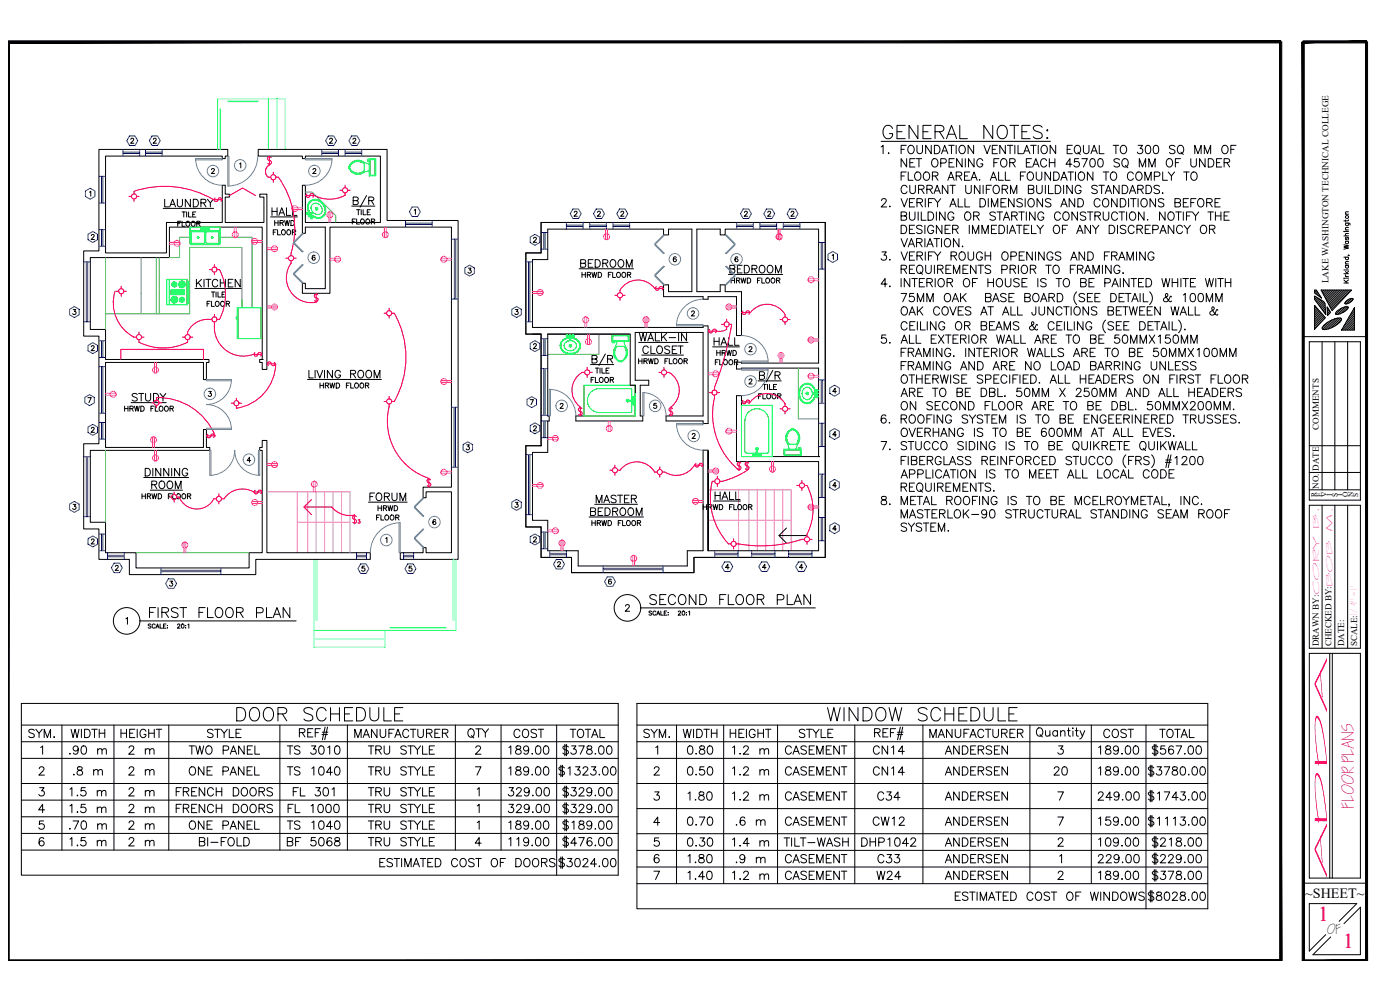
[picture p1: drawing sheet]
<svg xmlns="http://www.w3.org/2000/svg" width="841mm" height="594mm" viewBox="0 0 841 594" stroke-linecap="round" stroke-linejoin="round" font-family="sans-serif">
<defs><g id="words">
<g font-size="12.8">
<text x="141" y="434">DOOR SCHEDULE</text>
<text x="496" y="434">WINDOW SCHEDULE</text>
</g>
<g font-size="12.7" fill="#f00">
<text x="792" y="553">1</text>
<text x="807" y="569">1</text>
</g>
<g font-size="11.9">
<text x="179" y="446">REF#</text>
<text x="524" y="446">REF#</text>
</g>
<g font-size="11.5">
<text x="334" y="468">$1323.00</text>
<text x="689" y="468">$3780.00</text>
<text x="337" y="480">$329.00</text>
<text x="689" y="483">$1743.00</text>
<text x="337" y="490">$329.00</text>
<text x="337" y="510">$476.00</text>
<text x="691" y="531">$378.00</text>
</g>
<g font-size="11">
<text x="337" y="455">$378.00</text>
<text x="691" y="455">$567.00</text>
<text x="689" y="498">$1113.00</text>
<text x="337" y="500">$189.00</text>
<text x="691" y="510">$218.00</text>
<text x="691" y="520">$229.00</text>
<text x="334" y="523">$3024.00</text>
<text x="689" y="543">$8028.00</text>
</g>
<g font-size="10.1">
<text x="389" y="364">SECOND FLOOR PLAN</text>
<text x="89" y="372">FIRST FLOOR PLAN</text>
</g>
<g font-size="9.3">
<text x="280" y="444">QTY</text>
<text x="41" y="500">.70 m</text>
<text x="76" y="500">2 m</text>
<text x="113" y="500">ONE PANEL</text>
<text x="171" y="500">TS 1040</text>
<text x="220" y="500">TRU STYLE</text>
<text x="304" y="500">189.00</text>
<text x="573" y="542">ESTIMATED COST OF WINDOWS</text>
</g>
<g font-size="9.2" fill="#f00">
<text x="813" y="485" transform="rotate(-90 813 485)">FLOOR PLANS</text>
<text x="797" y="525" transform="rotate(-90 797 525)">ADDA</text>
</g>
<g font-size="8.8">
<text x="16" y="444">SYM.</text>
<text x="42" y="444">WIDTH</text>
<text x="72" y="444">HEIGHT</text>
<text x="123" y="444">STYLE</text>
<text x="212" y="444">MANUFACTURER</text>
<text x="308" y="444">COST</text>
<text x="341" y="444">TOTAL</text>
<text x="386" y="444">SYM.</text>
<text x="409" y="444">WIDTH</text>
<text x="437" y="444">HEIGHT</text>
<text x="479" y="444">STYLE</text>
<text x="557" y="444">MANUFACTURER</text>
<text x="662" y="444">COST</text>
<text x="695" y="444">TOTAL</text>
<text x="41" y="454">.90 m</text>
<text x="76" y="454">2 m</text>
<text x="112" y="454">TWO PANEL</text>
<text x="171" y="454">TS 3010</text>
<text x="220" y="454">TRU STYLE</text>
<text x="304" y="454">189.00</text>
<text x="412" y="454">0.80</text>
<text x="439" y="454">1.2 m</text>
<text x="471" y="454">CASEMENT</text>
<text x="524" y="454">CN14</text>
<text x="567" y="454">ANDERSEN</text>
<text x="659" y="454">189.00</text>
<text x="43" y="467">.8 m</text>
<text x="76" y="467">2 m</text>
<text x="113" y="467">ONE PANEL</text>
<text x="171" y="467">TS 1040</text>
<text x="220" y="467">TRU STYLE</text>
<text x="304" y="467">189.00</text>
<text x="412" y="467">0.50</text>
<text x="439" y="467">1.2 m</text>
<text x="471" y="467">CASEMENT</text>
<text x="524" y="467">CN14</text>
<text x="567" y="467">ANDERSEN</text>
<text x="632" y="467">20</text>
<text x="659" y="467">189.00</text>
<text x="41" y="479">1.5 m</text>
<text x="76" y="479">2 m</text>
<text x="105" y="479">FRENCH DOORS</text>
<text x="175" y="479">FL 301</text>
<text x="220" y="479">TRU STYLE</text>
<text x="304" y="479">329.00</text>
<text x="412" y="482">1.80</text>
<text x="439" y="482">1.2 m</text>
<text x="471" y="482">CASEMENT</text>
<text x="526" y="482">C34</text>
<text x="567" y="482">ANDERSEN</text>
<text x="658" y="482">249.00</text>
<text x="41" y="489">1.5 m</text>
<text x="76" y="489">2 m</text>
<text x="105" y="489">FRENCH DOORS</text>
<text x="172" y="489">FL 1000</text>
<text x="220" y="489">TRU STYLE</text>
<text x="304" y="489">329.00</text>
<text x="412" y="497">0.70</text>
<text x="441" y="497">.6 m</text>
<text x="471" y="497">CASEMENT</text>
<text x="523" y="497">CW12</text>
<text x="567" y="497">ANDERSEN</text>
<text x="659" y="497">159.00</text>
<text x="41" y="509">1.5 m</text>
<text x="76" y="509">2 m</text>
<text x="119" y="509">BI-FOLD</text>
<text x="171" y="509">BF 5068</text>
<text x="220" y="509">TRU STYLE</text>
<text x="304" y="509">119.00</text>
<text x="412" y="509">0.30</text>
<text x="439" y="509">1.4 m</text>
<text x="470" y="509">TILT-WASH</text>
<text x="516" y="509">DHP1042</text>
<text x="567" y="509">ANDERSEN</text>
<text x="659" y="509">109.00</text>
<text x="227" y="522">ESTIMATED COST OF DOORS</text>
<text x="412" y="520">1.80</text>
<text x="441" y="520">.9 m</text>
<text x="471" y="520">CASEMENT</text>
<text x="526" y="520">C33</text>
<text x="567" y="520">ANDERSEN</text>
<text x="658" y="520">229.00</text>
<text x="412" y="530">1.40</text>
<text x="439" y="530">1.2 m</text>
<text x="471" y="530">CASEMENT</text>
<text x="526" y="530">W24</text>
<text x="567" y="530">ANDERSEN</text>
<text x="659" y="530">189.00</text>
</g>
<text font-size="8.5" x="784" y="540">~SHEET~</text>
<text font-size="7.6" x="798" y="561">OF</text>
<g font-size="5.7">
<text x="389" y="371">SCALE: 20:1</text>
<text x="88" y="379">SCALE: 20:1</text>
</g>
<text font-size="5.5" x="798" y="170" transform="rotate(-90 798 170)">LAKE WASHINGTON TECHNICAL COLLEGE</text>
<g font-size="5.4">
<text x="792" y="258" transform="rotate(-90 792 258)">COMMENTS</text>
<text x="792" y="283" transform="rotate(-90 792 283)">DATE</text>
<text x="792" y="294" transform="rotate(-90 792 294)">NO.</text>
<text x="792" y="388" transform="rotate(-90 792 388)">DRAWN BY:</text>
<text x="800" y="388" transform="rotate(-90 800 388)">CHECKED BY:</text>
<text x="808" y="388" transform="rotate(-90 808 388)">DATE:</text>
<text x="815" y="388" transform="rotate(-90 815 388)">SCALE:</text>
</g>
<g font-size="4.6" fill="#f0f">
<text x="792" y="317" transform="rotate(-90 792 317)">B.</text>
<text x="801" y="320" transform="rotate(-90 801 320)">M.</text>
<text x="801" y="352" transform="rotate(-90 801 352)">BOB</text>
<text x="792" y="357" transform="rotate(-90 792 357)">CORY</text>
<text x="815" y="369" transform="rotate(-90 815 369)">1/4&quot; =1'</text>
</g>
<g font-size="4.5">
<text x="791" y="299" transform="rotate(-90 791 299)">R</text>
<text x="794" y="298" transform="rotate(-90 794 298)">E</text>
<text x="797" y="299" transform="rotate(-90 797 299)">V</text>
<text x="800" y="298" transform="rotate(-90 800 298)">I</text>
<text x="803" y="298" transform="rotate(-90 803 298)">S</text>
<text x="807" y="298" transform="rotate(-90 807 298)">I</text>
<text x="810" y="299" transform="rotate(-90 810 299)">O</text>
<text x="813" y="299" transform="rotate(-90 813 299)">N</text>
<text x="816" y="298" transform="rotate(-90 816 298)">S</text>
</g>
</g></defs>
<!-- layer: Text -->
<g fill="none" stroke="#000" stroke-width=".6">
<path d="M536 77a2.9 2.9 0 0 0-3-2 2.9 2.9 0 0 0-3 3 4 4 0 0 0 1 4 4 4 0 0 0 4 1l1-2v-1h-2M539 79h3M544 75h-5v8h5M551 75v8l-5-8v8M554 79h4M559 75h-5v8h5M562 79h4l1-1v-2l-2-1h-3v8M564 79l3 4M577 75v8h4M596 75v8l-5-8v8M600 76a3 3 0 0 1 3-1 3 3 0 0 1 2 3 4 4 0 0 1-1 4 4 4 0 0 1-3 1 5 5 0 0 1-1-7zM607 75h5"/>
<path d="M609 75v8M614 79h3M619 75h-5v8h5M626 76a3 3 0 0 0-3-1 3 3 0 0 0-2 2l1 1 3 1a1.9 1.9 0 0 1 1 2 1.9 1.9 0 0 1-1 2 4 4 0 0 1-4-1M629 78h1zM529 88l2-1v5M529 85h102M534 92h.1M541 90h2M544 87h-3v5M545 95v5l-4-5v5M546 88a2.3 2.3 0 0 1 3 2 2.3 2.3 0 0 1-3 2l-1-2z"/>
<path d="M547 98h1M550 95h-3v5h3M550 95h4M551 87v4l1 1h2v-5M552 95v5M559 87v5l-3-5v5M560 96h1a2.3 2.3 0 0 1 3 2 2.3 2.3 0 0 1-3 2l-1-2zM561 87h2a2.7 2.7 0 0 1 2 3 2.7 2.7 0 0 1-2 2h-2zM565 98h3v-2l-3-1v5M566 92l2-5 1 5M566 91h3M569 83l3-8 3 8"/>
<path d="M570 81h4M570 87h3M570 98h2M572 87v5M573 95h-3v5h3M574 87v5M577 88a2.3 2.3 0 0 1 3 2 2.3 2.3 0 0 1-3 2l-1-2zM578 95v5l-3-5v5M580 95v5M585 87v5l-3-5v5M585 95v5l-3-5v5M590 97a1.8 1.8 0 0 0-2-2 1.8 1.8 0 0 0-1 2v1a1.8 1.8 0 0 0 2 2 1.8 1.8 0 0 0 1-2h-1"/>
<path d="M591 87l2 5 2-5M596 90h2M597 98h2M599 87h-3v5h3M600 95h-3v5M602 96a2.3 2.3 0 0 1 3 2 2.3 2.3 0 0 1-3 2l-1-2zM604 87v5l-3-5v5M605 87h3M607 98l2-1 1-1-3-1v5M607 87v5M608 98l2 2M610 87v5"/>
<path d="M612 87v5h2M615 92l2-5 2 5M616 91h2M617 98h1M619 87h3M620 95h-3v5h3M621 87v5M621 99h2M624 87v5M626 88a2.3 2.3 0 0 1 3 2 2.3 2.3 0 0 1-3 2l-1-2zM629 97a1.8 1.8 0 0 0-2-2 1.8 1.8 0 0 0-2 2v1a1.8 1.8 0 0 0 2 2 1.8 1.8 0 0 0 2-1M629 83h.1"/>
<path d="M630 98h4M630 95v5M634 95v5M634 87v5l-3-5v5M641 90h2M644 99h-4l3-4v5M644 87h-3v5h3M646 88a2.3 2.3 0 0 1 3 2 2.3 2.3 0 0 1-3 2l-1-2zM648 91l1 2M648 95h-2l-1 2a1.8 1.8 0 0 1 3 0 1.8 1.8 0 0 1 0 3 1.8 1.8 0 0 1-3-1M650 95h3l-2 5M651 87v4l1 1h2v-5"/>
<path d="M655 92l2-5 2 5M655 96l1-1a2.6 2.6 0 0 1 2 3 2.6 2.6 0 0 1-2 2 3 3 0 0 1-1-4zM656 91h2M660 96l1-1a2.6 2.6 0 0 1 2 3 2.6 2.6 0 0 1-2 2 3 3 0 0 1-1-4zM660 87v5h3M669 87h3M670 87v5M673 96l-2-1-2 1 1 1 3 2v1h-2h-2M674 88a2.3 2.3 0 0 1 3 2 2.3 2.3 0 0 1-3 2l-1-2zM674 96h1a2.3 2.3 0 0 1 3 2 2.3 2.3 0 0 1-3 2l-1-2zM676 99l2 2M684 87h2l-1 2a1.7 1.7 0 0 1 1 3 1.7 1.7 0 0 1-3-1"/>
<path d="M689 88v-1a2.6 2.6 0 0 1 2 3 2.6 2.6 0 0 1-2 2 3 3 0 0 1 0-4zM693 88l1-1a2.6 2.6 0 0 1 2 3 2.6 2.6 0 0 1-2 2 3 3 0 0 1-1-4zM701 96h1a2.3 2.3 0 0 1 2 2 2.3 2.3 0 0 1-2 2l-1-2zM706 88l-1-1-2 1v1l3 2v1h-1h-2M706 98h2M708 88a2.3 2.3 0 0 1 3 2 2.3 2.3 0 0 1-3 2l-1-2zM709 95h-3v5M709 91l2 2M715 95v4l2 1h1l1-5M718 92v-5l2 5 2-5v5M723 92v-5l2 5 2-5v5M724 95v5l-3-5v5"/>
<path d="M726 95h2a2.7 2.7 0 0 1 1 3 2.7 2.7 0 0 1-1 2h-2zM731 98h2M734 95h-3v5h3M734 88h1a2.3 2.3 0 0 1 3 2 2.3 2.3 0 0 1-3 2l-1-2zM735 98l3-1 1-1-2-1h-2v5M737 98l2 2M739 90h2M743 87h-4v5M99 120v4h3M107 120v3l1 1h1l1-4M114 120v4l-3-4v4M116 120h2a2.4 2.4 0 0 1 1 2 2.4 2.4 0 0 1-1 2h-2z"/>
<path d="M125 120l1 2v2M128 120l-2 2M220 117l-4 7M541 119l2 5 2-5M541 106h2M544 103h-3v5M545 112a1.8 1.8 0 0 0-2-1 1.8 1.8 0 0 0-2 2v1a1.8 1.8 0 0 0 2 2 1.8 1.8 0 0 0 2-1M546 103v5h2M547 111v4l1 1h2v-5M549 119h-3v5h3M550 104a2.3 2.3 0 0 1 3 2 2.3 2.3 0 0 1-3 2l-1-2zM552 114l3-1v-1l-3-1v5"/>
<path d="M553 114l2 2M555 104h1a2.3 2.3 0 0 1 3 2 2.3 2.3 0 0 1-3 2l-1-2zM556 119v5M557 114l3-1v-1l-3-1v5M558 114l2 2M560 106l3-1v-1l-3-1v5M561 119h-3v5M561 116l2-5 2 5M561 119l2 3v2M562 106l1 2M562 115h2M565 119l-2 3"/>
<path d="M569 108l2-5 2 5M569 111v5l-3-5v5M570 107h3M571 111h3M572 111v5M574 106l3-1 1-1-4-1v5M576 119v5h2M576 106l2 2M579 106h2M580 119v5h3M580 111v4l2 1h1v-5M583 103h-4v5h4"/>
<path d="M583 108l2-5 2 5M584 107h2M588 108h1zM589 111v5l-4-5v5M589 119h1a2.7 2.7 0 0 1 2 3 2.7 2.7 0 0 1-2 2h-1zM591 111v5M593 114h1M594 119v5M595 108l2-5 2 5M596 111h-3v5M596 107h2M597 112a2.3 2.3 0 0 1 3 2 2.3 2.3 0 0 1-3 2v-2z"/>
<path d="M600 103v5h3M602 114l3-1v-1l-1-1h-2v5M604 114l1 2M604 103v5h3M604 119h-3v5h3M607 116v-5l2 5 2-5v5M609 119v5l-3-5v5M613 106h2M616 119v5M616 103h-3v5M618 104a2.3 2.3 0 0 1 3 2 2.3 2.3 0 0 1-3 2l-1-2zM618 114l3-1v-1l-3-1v5h3v-1l-1-1"/>
<path d="M618 120a2.3 2.3 0 0 1 3 2 2.3 2.3 0 0 1-3 2v-2zM620 100l2-5 2 5M622 103v4l2 1h2v-5M623 111v4l1 1h2v-5M626 119v5l-3-5v5M628 111v5M630 111v5h3M631 103v5l-3-5v5M633 103h2a2.7 2.7 0 0 1 1 3 2.7 2.7 0 0 1-1 2h-2zM634 111h2a2.7 2.7 0 0 1 1 3 2.7 2.7 0 0 1-1 2h-2zM637 108l2-5 2 5M638 107h2"/>
<path d="M639 111v5M642 103h3M643 103v5M644 111v5l-3-5v5M646 119v5l-4-5v5M646 103v5M648 119h1a2.7 2.7 0 0 1 2 3 2.7 2.7 0 0 1-2 2h-1zM648 104h1a2.3 2.3 0 0 1 3 2 2.3 2.3 0 0 1-3 2l-1-2zM649 112a1.8 1.8 0 0 0-2-1 1.8 1.8 0 0 0-1 2v1a1.8 1.8 0 0 0 2 2 1.8 1.8 0 0 0 1-2h-1M657 103v5l-4-5v5M659 112l-1-1-2 1v1l3 2v1h-1h-2M660 111h3"/>
<path d="M662 111v5M663 103h3M664 116l2-5 2 5M664 103v5M665 115h2M667 104h1a2.3 2.3 0 0 1 3 2 2.3 2.3 0 0 1-3 2l-1-2zM671 119v5l-3-5v5M672 111v5l-3-5v5M673 119h2a2.7 2.7 0 0 1 1 3 2.7 2.7 0 0 1-1 2h-2zM674 111h2a2.7 2.7 0 0 1 2 3 2.7 2.7 0 0 1-2 2h-2zM678 119v5M678 116l2-5 2 5"/>
<path d="M679 115h3M679 119h4M681 105a1.8 1.8 0 0 0-2-2 1.8 1.8 0 0 0-2 2v1a1.8 1.8 0 0 0 2 2 1.8 1.8 0 0 0 2-1M681 119v5M683 104a2.3 2.3 0 0 1 3 2 2.3 2.3 0 0 1-3 2l-1-2zM683 114l3-1 1-1-1-1h-3v5M684 119v5M684 100v-5l2 5 2-5v5M685 114l2 2M686 120a2.3 2.3 0 0 1 3 2 2.3 2.3 0 0 1-3 2l-1-2zM688 108v-5l2 5 2-5v5M688 111h2a2.7 2.7 0 0 1 2 3 2.7 2.7 0 0 1-2 2h-2z"/>
<path d="M690 100v-5l2 5 2-5v5M693 106h3l1-2-4-1v5M694 119v5l-3-5v5M697 112l-2-1-2 1 1 1 2 1 1 2h-2h-2M698 116h1zM698 103v5h3M702 103l2 3v2M706 103l-2 3M711 103h3M713 103v5M714 119h-3v5h3M716 104a2.3 2.3 0 0 1 3 2 2.3 2.3 0 0 1-3 2l-1-2z"/>
<path d="M718 119h-3v5M733 119h-3v5h3M98 125h30M102 124l2-4 1 4M103 123h2M107 134h1M109 133h-2v3M109 133v3h2M109 127h2M110 127v3M112 127v3M113 127v3h2"/>
<path d="M116 129h1M118 127h-2v3h2M118 134h2v-1h-2v3M119 134l1 2M121 122h2l1-1-1-1h-2v4M122 122l2 2M163 130h16M163 125v4M163 127h3M164 139h1M165 132v3M165 134h2"/>
<path d="M166 138h-2v3M166 125v4M167 138v3h2M167 132v3M168 129l1-4 2 4M168 128h2M168 134h2v-1l-2-1v3M169 134l1 1M171 132l1 3v-3l1 3 1-3M172 125v4h3M175 132h1a1.6 1.6 0 0 1 1 2 1.6 1.6 0 0 1-1 1h-1zM176 139h1l1-1h-2v3"/>
<path d="M176 125v4h2M177 139l1 2M211 124h14M212 133h1M212 121l3-1v-1l-3-1v5l3-1v-1h-1M214 132h-2v3M214 132v3h2M214 126h2M215 126v3M217 126v3M218 126v3h2M221 127h1"/>
<path d="M222 121l2-1v-1l-2-1v5M223 126h-2v3h2M223 121l2 2M223 133h2v-1h-2v3M224 133l1 2M530 120l1-1 1 2-3 3h4M534 124h1zM541 130l3-1v-1l-3-1v5h3l1-1-2-1M541 135h2a2.7 2.7 0 0 1 2 3 2.7 2.7 0 0 1-2 2h-2zM546 127v4l2 1h1l1-5M546 122h2M546 138h2"/>
<path d="M549 135h-3v5h3M551 122l3-1v-1l-3-1v5M552 127v5M552 122l2 2M553 127v5h3M554 136l-1-1-2 1v1l3 2v1h-1h-2M556 135v5M558 127h1a2.7 2.7 0 0 1 2 3 2.7 2.7 0 0 1-2 2h-1zM558 122h2M561 136a1.8 1.8 0 0 0-2-1 1.8 1.8 0 0 0-2 2v1a1.8 1.8 0 0 0 2 2 1.8 1.8 0 0 0 2-2h-1M563 127v5M566 135v5l-3-5v5"/>
<path d="M568 127v5l-4-5v5M568 138h2M571 124l2-5 1 5M571 135h-3v5h3M571 123h3M572 138l3-1 1-1-2-1h-2v5M573 128a1.8 1.8 0 0 0-2-1 1.8 1.8 0 0 0-2 2v1a1.8 1.8 0 0 0 2 2 1.8 1.8 0 0 0 2-2h-1M574 138l2 2M580 128a2.3 2.3 0 0 1 3 2 2.3 2.3 0 0 1-3 2l-1-2zM582 135v5M585 130l3-1v-1l-1-1h-2v5M587 130l1 2"/>
<path d="M596 124v-5l1 5 2-5v5M596 138h1M598 128l-1-1-2 1v1l3 2v1h-1h-2M599 135h-3v5h3M599 127h3M600 135h2a2.7 2.7 0 0 1 2 3 2.7 2.7 0 0 1-2 2h-2zM601 127v5M601 122h2M603 132l2-5 2 5M603 131h3M605 135v5M607 139h2"/>
<path d="M608 130l3-1v-1l-1-1h-2v5M609 130l2 2M611 135h3M612 127h3M612 135v5M614 127v5M614 120l-1-1-2 1v1l3 2v1h-1h-2M615 138h2M617 127v5M618 135h-3v5h3M620 135v5h2M622 127v5l-4-5v5"/>
<path d="M623 135l2 3v2M627 135l-2 3M627 128a1.8 1.8 0 0 0-2-1 1.8 1.8 0 0 0-2 2v1a1.8 1.8 0 0 0 2 2 1.8 1.8 0 0 0 2-2h-1M631 120l-1-1-2 1v1l3 2v1h-1h-2M634 136a2.3 2.3 0 0 1 3 2 2.3 2.3 0 0 1-3 2l-1-2zM637 128a1.8 1.8 0 0 0-2-1 1.8 1.8 0 0 0-2 2v1a1.8 1.8 0 0 0 2 2 1.8 1.8 0 0 0 2-1M637 124l2-5 2 5M638 123h2M638 138h2M639 128a2.3 2.3 0 0 1 3 2 2.3 2.3 0 0 1-3 2l-1-2zM641 135h-3v5M647 127v5l-3-5v5"/>
<path d="M648 139h2M652 128l-1-1-2 1v1l3 2v1h-1h-2M653 127h4M655 127v5M655 135v5l-3-5v5M656 135l2 3v2M658 130l3-1v-1l-1-1h-2v5M659 130l2 2M660 135l-2 3M661 120a1.8 1.8 0 0 0-2-1 1.8 1.8 0 0 0-2 2v1a1.8 1.8 0 0 0 2 2 1.8 1.8 0 0 0 2-1M663 120a2.3 2.3 0 0 1 3 2 2.3 2.3 0 0 1-3 2l-1-2zM663 127v4l1 1h2v-5"/>
<path d="M666 135h2a2.7 2.7 0 0 1 2 3 2.7 2.7 0 0 1-2 2h-2zM671 128a1.8 1.8 0 0 0-2-1 1.8 1.8 0 0 0-1 2v1a1.8 1.8 0 0 0 1 2 1.8 1.8 0 0 0 2-1M671 135v5M672 127h4M674 127v5M676 136l-1-1-2 1v1l3 2v1h-1h-2M677 127v5M679 128a2.3 2.3 0 0 1 3 2 2.3 2.3 0 0 1-3 2l-1-2zM681 136a1.8 1.8 0 0 0-2-1 1.8 1.8 0 0 0-1 2v1a1.8 1.8 0 0 0 1 2 1.8 1.8 0 0 0 2-1M683 138l3-1v-1l-3-1v5M685 138l1 2M687 127v5l-3-5v5"/>
<path d="M688 138h2M689 132h1zM691 135h-3v5h3M692 138h3l1-2-4-1v5M698 139h2M699 120l-1-1-2 1v1l3 2v1h-1h-2M700 127v5l-3-5v5M702 128h1a2.3 2.3 0 0 1 2 2 2.3 2.3 0 0 1-2 2l-1-2zM705 135v5l-3-5v5M706 122l3-1v-1l-3-1v5h3v-1l-1-1M706 127h4M708 127v5"/>
<path d="M710 136a1.8 1.8 0 0 0-2-1 1.8 1.8 0 0 0-1 2v1a1.8 1.8 0 0 0 1 2 1.8 1.8 0 0 0 2-1M711 122h2M711 127v5M711 135l2 3v2M713 130h2M715 135l-2 3M715 122h2M716 127h-3v5M716 127l2 3v2M720 120a2.3 2.3 0 0 1 3 2 2.3 2.3 0 0 1-3 2l-1-2zM720 127l-2 3M722 136a2.3 2.3 0 0 1 3 2 2.3 2.3 0 0 1-3 2l-1-2z"/>
<path d="M725 122l3-1v-1l-1-1h-2v5M726 127h3M727 138l2-1 1-1-3-1v5M727 122l1 2M727 127v5M728 138l2 2M730 122h2M730 130h3M730 127v5M733 127v5M735 130h2M738 127h-3v5h3"/>
<path d="M349 158h2l1-2h-3v5l3-1v-1l-1-1M353 158h2M356 156h-3v5h3M358 156h1a2.4 2.4 0 0 1 2 2 2.4 2.4 0 0 1-2 3h-1zM362 158h3v-2h-3v5M364 158l1 3M367 157v-1a2.1 2.1 0 0 1 3 2 2.1 2.1 0 0 1-3 2l-1-1zM372 156a2.1 2.1 0 0 1 3 2 2.1 2.1 0 0 1-3 2l-1-1zM446 159h-3v5h3M447 159h2a2.4 2.4 0 0 1 1 3 2.4 2.4 0 0 1-1 2h-2zM530 151h2l-1 2a1.7 1.7 0 0 1 1 3 1.7 1.7 0 0 1-3-1M534 156h1z"/>
<path d="M541 143l2 5 2-5M541 151l2 5 2-5M546 148l2-5 1 5M546 147h3M546 154h2M549 151h-3v5h3M549 159h-3v5h3M551 146l2-1 1-1-3-1v5M551 154l3-1v-1l-3-1v5M552 160a2.3 2.3 0 0 1 2 2 2.3 2.3 0 0 1-2 2l-1-2zM552 146l2 2M552 154l2 2"/>
<path d="M556 143v5M556 151v5M556 159v4l2 1h1v-5M557 148l2-5 2 5M558 147h2M558 154h2M561 151h-3v5M561 143h3M561 151l2 3v2M561 159v5M563 143v5M565 151l-2 3"/>
<path d="M566 143v5M568 144a2.3 2.3 0 0 1 3 2 2.3 2.3 0 0 1-3 2l-1-2zM571 154l3-1 1-1-2-1h-2v5M571 159h-3v5h3M573 154l2 2M576 143v5l-3-5v5M577 152a2.3 2.3 0 0 1 3 2 2.3 2.3 0 0 1-3 2l-1-2zM578 148h.1M582 151v4l1 1h2v-5M582 159h-4v5h4M584 140v-5l2 5 2-5v5M586 159v5l-3-5v5"/>
<path d="M588 159h3M589 159v5M590 140v-5l2 5 2-5v5M590 152a1.8 1.8 0 0 0-2-1 1.8 1.8 0 0 0-1 2v1a1.8 1.8 0 0 0 1 2 1.8 1.8 0 0 0 2-2h-1M592 154h3M592 151v5M595 151v5M602 152h1a2.3 2.3 0 0 1 3 2 2.3 2.3 0 0 1-3 2l-1-2zM606 140l2-5 2 5M607 154h3v-2l-3-1v5M612 159v5M612 154h2"/>
<path d="M614 160a2.3 2.3 0 0 1 3 2 2.3 2.3 0 0 1-3 2l-1-2zM615 151h-3v5h3M620 151v5l-3-5v5M622 151v5M627 151v5l-3-5v5M628 159h4M630 159v5M633 152a1.8 1.8 0 0 0-3-1 1.8 1.8 0 0 0-1 2v1a1.8 1.8 0 0 0 2 2 1.8 1.8 0 0 0 2-2h-2M637 152l-1-1-2 1v1l3 2v1h-1h-2M643 156l2-5 2 5M644 155h2M646 159h-3v5"/>
<path d="M647 140l2-5 2 5M652 151v5l-4-5v5M653 151h2a2.7 2.7 0 0 1 2 3 2.7 2.7 0 0 1-2 2h-2zM662 159v5M663 154h2M667 151h-4v5M667 159v5l-3-5v5M668 154l3-1v-1l-3-1v5M669 154l2 2M672 156l2-5 2 5M673 155h2M677 156v-5l2 5 2-5v5"/>
<path d="M683 151v5M688 151v5l-3-5v5M693 152a1.8 1.8 0 0 0-2-1 1.8 1.8 0 0 0-1 2v1a1.8 1.8 0 0 0 1 2 1.8 1.8 0 0 0 2-2h-1M697 140l2-5 2 5M117 173h28M118 168v4M119 170l2 2M121 168l-3 3M123 168v4M124 168h3M125 168v4M127 175h2"/>
<path d="M128 175v3M130 175v3M131 169a1.7 1.7 0 0 0-2-1 1.7 1.7 0 0 0-1 2v1a1.7 1.7 0 0 0 1 1 1.7 1.7 0 0 0 2-1M131 175v3h2M132 168v4M132 170h3M133 177h2M135 175h-2v3h2M135 168v4M137 170h2M140 168h-3v4h3M144 168v4l-3-4v4"/>
<path d="M348 161h33M350 164v3M350 165h2M352 164v3M353 165h2v-1h-2v3M354 165l1 2M356 164v3l1-3 1 3v-3M359 164h1a1.6 1.6 0 0 1 1 1 1.6 1.6 0 0 1-1 2h-1zM365 165h2M367 164h-2v3M368 164v3h2M376 161v-5l2 5 2-5v5"/>
<path d="M377 165h2v-1h-2v3M378 165l1 2M438 165h32M438 162l3-1v-1l-3-1v5h3v-2h-1M439 167v3M439 168h2M441 167v3M442 168h2v-1h-2v3M443 162h2M443 168l1 2M445 167l1 3 1-3v3l1-3M449 167h1a1.6 1.6 0 0 1 1 2 1.6 1.6 0 0 1-1 1h-1z"/>
<path d="M452 162l2-1 1-1-3-1v5M453 162l2 2M455 168h1M456 160h1a2.1 2.1 0 0 1 3 2 2.1 2.1 0 0 1-3 2l-1-2zM457 167h-2v3M458 167v3h1M461 160h1a2.1 2.1 0 0 1 2 2 2.1 2.1 0 0 1-2 2l-1-2zM466 164v-5l2 5 1-5v5M466 168h2v-1h-2v3M468 168l1 2M533 171h-4l3-4v5M535 172h.1"/>
<path d="M541 162l3-1v-1l-3-1v5M541 176h4l-3 5M541 167v5M543 162l2 2M546 162h2M547 167v5l-4-5v5M548 167h3M549 176h-2l-1 2a1.8 1.8 0 0 1 3 0 1.8 1.8 0 0 1 0 3 1.8 1.8 0 0 1-3-1M549 167v5M552 170h2M553 163l1 2M555 167h-3v5h3"/>
<path d="M557 170l3-1v-1l-3-1v5M558 170l2 2M562 167v5M563 162l3-1v-1l-3-1v5M564 168a2.3 2.3 0 0 1 3 2 2.3 2.3 0 0 1-3 2l-1-2zM565 162l2 2M568 177a2.3 2.3 0 0 1 3 2 2.3 2.3 0 0 1-3 2l-1-2zM568 162h2M569 170l3-1v-1l-3-1v5M571 170l1 2M573 164v-5l2 5 2-5v5M573 180h2"/>
<path d="M577 176v5M578 178l2 3M578 162h2M580 168a2.3 2.3 0 0 1 3 2 2.3 2.3 0 0 1-3 2l-1-2zM580 176l-3 4M584 170h2M587 167h-3v5M592 179l3-1v-1l-3-1v5h3v-1l-1-1M593 170h4M593 167v5M595 160l-1-1-2 1v1l3 2v1h-1h-2M597 167v5"/>
<path d="M597 180h2M599 168a2.3 2.3 0 0 1 3 2 2.3 2.3 0 0 1-3 2l-1-2zM602 162h3v-2l-3-1v5M604 167v4l1 1h2v-5M604 177l-1-1-2 1 1 1 2 1v2h-1h-2M606 179h2M607 162l3-1v-1l-1-1h-2v5M608 162l2 2M609 176h-3v5h3M612 168l-1-1-2 1v1l3 2v1h-1h-2M614 170h2M616 179l2-1 1-1-3-1v5h3v-1l-1-1"/>
<path d="M617 167h-3v5h3M619 162l3-1v-1l-3-1v5M621 162l1 2M621 177a2.3 2.3 0 0 1 3 2 2.3 2.3 0 0 1-3 2l-1-2zM623 167v5M626 180h2M628 168l-1-1-2 1 1 1 2 2v1h-1h-2M630 179l3-1v-1l-3-1v5M632 179l1 2M633 160a2.3 2.3 0 0 1 3 2 2.3 2.3 0 0 1-3 2v-2zM634 167h4M635 176h2a2.7 2.7 0 0 1 2 3 2.7 2.7 0 0 1-2 2h-2z"/>
<path d="M636 167v5M640 168a2.3 2.3 0 0 1 3 2 2.3 2.3 0 0 1-3 2l-1-2zM643 162h2M647 175a5 5 0 0 0 0 8M647 162l3-1v-1l-3-1v5M649 162l2 2M649 170l3-1v-1l-3-1v5h3l1-1-2-1M652 164l1-5 2 5M652 177l-2-1-2 1 1 1 3 2v1h-2h-2M652 163h3M653 179h2M654 170h2"/>
<path d="M656 176h-3v5h3M657 164v-5l1 5 2-5v5M657 167h-3v5h3M658 179h2M661 176h-3v5h3M664 170h3v-2l-3-1v5M667 176h2a2.7 2.7 0 0 1 2 3 2.7 2.7 0 0 1-2 2h-2zM668 172l2-5 2 5M669 171h2M672 179h2M673 160a1.8 1.8 0 0 0-2-1 1.8 1.8 0 0 0-2 2v1a1.8 1.8 0 0 0 2 2 1.8 1.8 0 0 0 2-2h-1M673 167v5"/>
<path d="M675 164h.1M675 176h-3v5h3M676 176h3M678 176v5M678 167v5l-3-5v5M679 167h4M681 180h2M681 167v5M684 170h2M685 176v5M687 176v5h3M687 167h-3v5h3"/>
<path d="M688 167h2a2.7 2.7 0 0 1 2 3 2.7 2.7 0 0 1-2 2h-2zM691 175a5 5 0 0 1 0 8M698 167l1 5 1-5 2 5 1-5M704 178h-1a3 3 0 0 1-4 3v-2l3-2-1-1-1 1v1l3 3h1M704 170h4M704 167v5M708 167v5M709 167v5M711 167h3M711 177l1-1v5M712 167v5M715 170h2"/>
<path d="M716 177v-1a2.6 2.6 0 0 1 2 3 2.6 2.6 0 0 1-2 2 3 3 0 0 1 0-4zM718 167h-3v5h3M720 177l1-1a2.6 2.6 0 0 1 2 3 2.6 2.6 0 0 1-2 2 3 3 0 0 1-1-4zM724 167l1 5 2-5 1 5 1-5M730 167v5M732 167h3M733 167v5M736 170h3M736 167v5M739 167v5M124 182h2M126 181h-2v3"/>
<path d="M127 181v3h2M136 182h2v-1h-2v3M137 182l1 2M542 185a2.3 2.3 0 0 1 3 2 2.3 2.3 0 0 1-3 2l-1-2zM545 194a1.8 1.8 0 0 0-2-1 1.8 1.8 0 0 0-2 2v1a1.8 1.8 0 0 0 2 2 1.8 1.8 0 0 0 2-1M546 189l2-5 2 5M547 196h1M547 188h2M550 193h-3v5h3M551 181v-5l2 5 2-5v5M551 184v5M551 193v5"/>
<path d="M552 186l2 3M553 193v5h3M554 184l-3 4M557 181v-5l2 5 2-5v5M557 193v5M562 193v5l-3-5v5M564 185a1.8 1.8 0 0 0-2-1 1.8 1.8 0 0 0-1 2v1a1.8 1.8 0 0 0 1 2 1.8 1.8 0 0 0 2-1M566 185h1a2.3 2.3 0 0 1 3 2 2.3 2.3 0 0 1-3 2l-1-2zM568 194a1.8 1.8 0 0 0-3-1 1.8 1.8 0 0 0-1 2v1a1.8 1.8 0 0 0 2 2 1.8 1.8 0 0 0 2-2h-2M571 184l2 5 1-5M572 181l2-5 2 5M574 194l1-1a2.3 2.3 0 0 1 3 3 2.3 2.3 0 0 1-3 2l-1-2z"/>
<path d="M576 187h2M579 184h-3v5h3M579 196l3-1 1-1-4-1v5M581 196l2 2M583 185l-1-1-2 1v1l3 1v2h-1h-2M589 189l2-5 2 5M589 196l3-1 1-1-4-1v5h4v-1l-1-1M590 188h2M593 184h4M594 196h2M595 184v5M596 181l2-5 2 5"/>
<path d="M597 193h-3v5h3M598 198l2-5 2 5M599 197h2M602 189l2-5 2 5M603 188h2M603 198v-5l2 5 2-5v5M607 184v5h3M611 184v5h3M612 194l-1-1-2 1v1l3 1v1l-1 1-2-1M622 184v5h-2v-1M623 195a3 3 0 0 1-4 3v-2l2-2-1-1v1v1l2 3h1M624 184v4l2 1h1l1-5"/>
<path d="M625 181l2-5 2 5M633 184v5l-4-5v5M633 194a1.8 1.8 0 0 0-2-1 1.8 1.8 0 0 0-1 2v1a1.8 1.8 0 0 0 1 2 1.8 1.8 0 0 0 2-1M635 196h2M638 185a1.8 1.8 0 0 0-2-1 1.8 1.8 0 0 0-2 2v1a1.8 1.8 0 0 0 2 2 1.8 1.8 0 0 0 2-1M638 193h-3v5h3M639 184h3M639 193v5M641 184v5M641 193v5h3M643 184v5M645 193v5"/>
<path d="M646 185a2.3 2.3 0 0 1 3 2 2.3 2.3 0 0 1-3 2l-1-2zM651 193v5l-4-5v5M654 184v5l-3-5v5M656 194a1.8 1.8 0 0 0-2-1 1.8 1.8 0 0 0-2 2v1a1.8 1.8 0 0 0 2 2 1.8 1.8 0 0 0 2-2h-1M659 185l-1-1-2 1v1l3 2v1h-1h-2M664 192a5 5 0 0 0 0 8M666 187l2-1 1-1-3-1v5h3v-1l-1-1M669 194l-1-1-2 1v1l3 1v1l-1 1-2-1M671 187h2M671 196h2M674 184h-3v5h3M674 193h-3v5h3"/>
<path d="M674 184h4M675 196h2M676 184v5M678 193h-3v5h3M678 184l2 5 1-5 1 5 1-5M680 181l2-5 2 5M685 193h1a2.7 2.7 0 0 1 2 3 2.7 2.7 0 0 1-2 2h-1zM685 187h2M688 184h-3v5h3M689 187h2M690 196h2M692 184h-3v5h3"/>
<path d="M693 193h-3v5h3M693 193h4M695 193v5M697 184v5l-3-5v5M697 198l2-5 2 5M698 197h2M702 193v5M703 184l2 5 1-5 1 5 1-5M704 193v5h3M708 192a5 5 0 0 1 0 8M709 189l2-5 2 5M710 188h2"/>
<path d="M712 198h.1M714 184v5h3M718 184v5h3M725 181v-5l2 5 1-5v5M730 181v-5l2 5 2-5v5M732 186h-1a3 3 0 0 1-4 3v-2l2-2v-1l-1 1v1l2 3h1h1M355 219h14M356 216l2-1 1-1h-1h-2v4h2l1-1-1-1M364 213l-4 7M365 216l3-1v-1h-3v4M367 216l1 2M384 215v3"/>
<path d="M384 217h2M384 206h29M384 200l1 5 1-5 1 5 1-5M386 213h25M386 215v3M387 217h2v-1l-2-1v3M388 217l1 1M389 205l2-5 2 5M389 209a1.7 1.7 0 0 0-1-1 1.7 1.7 0 0 0-2 2v1a1.7 1.7 0 0 0 2 1 1.7 1.7 0 0 0 1-1M390 215v3l1-3 1 3v-3M390 203h2M391 208v4h3"/>
<path d="M393 215h1a1.6 1.6 0 0 1 1 2 1.6 1.6 0 0 1-1 1h-1zM394 200v5h2M395 208a2.1 2.1 0 0 1 3 2 2.1 2.1 0 0 1-3 2l-1-1zM397 200v5M399 202l1 3M399 217h2M400 200l-3 3M401 215h-2v3M402 203h4M402 215v3h2M402 208h-1h-2l1 2 2 1v1h-1h-2M404 210h2"/>
<path d="M407 208h-3v4h3M407 208h3M408 200v5M409 208v4M411 217h2v-1l-2-1v3M412 217l1 1M412 200v5l-3-5v5M428 208h16M429 203v4M429 205h3M430 218h1M431 210v4"/>
<path d="M431 212h2M432 216h-2v3M432 203v4M432 216v3h2M433 210v4M433 207l2-4 2 4M434 206h2M434 212h2v-1l-2-1v4M435 212l1 2M437 210v4l1-4 1 4v-4M438 203v4h2M440 210h1a1.6 1.6 0 0 1 1 2 1.6 1.6 0 0 1-1 2h-1z"/>
<path d="M441 218l2-1v-1h-2v3M441 203v4h3M442 218l1 1M532 201h-2v2a1.8 1.8 0 0 1 2 0 1.8 1.8 0 0 1 0 3 1.8 1.8 0 0 1-3-1M534 206h1zM541 206l2-5 2 5M541 212h2M541 220h2M542 205h2M544 209h-3v5M544 217h-3v5M546 212l2-1 1-1-3-1v5"/>
<path d="M546 220l2-1 1-1-3-1v5M546 201v5h3M547 212l2 2M547 220l2 2M550 214l2-5 2 5M550 201v5h3M551 213h2M555 214v-5l2 5 2-5v5M559 204h2M561 209v5M561 217v5M563 201h-4v5h4"/>
<path d="M564 201l3 5M566 209v5l-3-5v5M566 217v5l-3-5v5M567 201l-3 5M568 201h3M570 201v5M571 210a1.8 1.8 0 0 0-2-1 1.8 1.8 0 0 0-1 2v1a1.8 1.8 0 0 0 1 2 1.8 1.8 0 0 0 2-2h-1M571 218a1.8 1.8 0 0 0-2-1 1.8 1.8 0 0 0-1 2v1a1.8 1.8 0 0 0 1 2 1.8 1.8 0 0 0 2-2h-1M573 204h1M573 214h.1M576 201h-3v5h3M577 204l3-1v-1l-1-1h-2v5"/>
<path d="M579 204l1 2M580 209v5M582 201v5M584 202l1-1a2.3 2.3 0 0 1 3 3 2.3 2.3 0 0 1-3 2l-1-2zM585 209v5l-3-5v5M585 217v5l-3-5v5M587 209h3M587 217h2a2.7 2.7 0 0 1 2 3 2.7 2.7 0 0 1-2 2h-2zM588 209v5M589 204l3-1v-1l-3-1v5M591 204l2 2M591 212h2"/>
<path d="M594 209h-3v5h3M596 212l2-1 1-1-3-1v5M597 212l2 2M599 201l1 5 1-5 1 5 1-5M601 209v5M602 220l2-1 1-1-3-1v5M603 210v-1a2.3 2.3 0 0 1 3 3 2.3 2.3 0 0 1-3 2l-1-2zM603 220l2 2M604 206l2-5 2 5M605 205h2M607 220h1M608 212l3-1v-1l-1-1h-2v5"/>
<path d="M609 201v5h3M609 212l2 2M610 217h-3v5h3M613 201v5h3M617 209l1 5 2-5 1 5 1-5M619 217v5l-3-5v5M622 206l1-5 2 5M622 218v-1a2.3 2.3 0 0 1 3 3 2.3 2.3 0 0 1-3 2l-1-2zM622 205h3M623 214l2-5 2 5M623 213h3M627 204l2-1 1-1-3-1v5"/>
<path d="M628 209v5h3M628 204l2 2M632 217v5h2M632 204h1M632 209v5h3M635 201h-3v5h3M636 218v-1a2.3 2.3 0 0 1 3 3 2.3 2.3 0 0 1-3 2l-1-2zM639 210l-1-1-2 1v1l3 2v1h-1h-2M640 201h4M642 201v5M645 214l2-5 2 5M645 202l1-1a2.3 2.3 0 0 1 3 3 2.3 2.3 0 0 1-3 2l-1-2z"/>
<path d="M645 217h2a2.7 2.7 0 0 1 2 3 2.7 2.7 0 0 1-2 2h-2zM646 213h2M650 212l3-1v-1l-1-1h-2v5M652 212l1 2M655 212h2M655 204l3-1v-1l-3-1v5h3v-1l-1-1M655 220l3-1v-1l-3-1v5h3v-1l-1-1M658 209h-3v5h3M660 204h2M663 201h-3v5h3M664 209h3M664 220l3-1 1-1-1-1h-3v5"/>
<path d="M665 209v5M666 220l2 2M668 210l1-1a2.3 2.3 0 0 1 3 3 2.3 2.3 0 0 1-3 2l-1-2zM669 220l3-1 1-1-4-1v5M671 220l2 2M672 201h-2v2a1.8 1.8 0 0 1 2 0 1.8 1.8 0 0 1 0 3 1.8 1.8 0 0 1-3-1M674 217v5M675 201h1a2.6 2.6 0 0 1 2 3 2.6 2.6 0 0 1-2 2 3 3 0 0 1-1-5zM678 212l3-1 1-1-4-1v5h4v-1l-1-1M679 206v-5l2 5 2-5v5M680 217v5l-4-5v5M683 212h2"/>
<path d="M685 206v-5l2 5 2-5v5M685 218a1.8 1.8 0 0 0-2-1 1.8 1.8 0 0 0-2 2v1a1.8 1.8 0 0 0 2 2 1.8 1.8 0 0 0 2-2h-1M687 209h-4v5h4M690 201l4 5M692 217v4l1 1h2v-5M694 201l-4 5M696 209h-3v2a1.8 1.8 0 0 1 3 0 1.8 1.8 0 0 1-1 3 1.8 1.8 0 0 1-2-1M696 202l1-1v5M698 209h1a2.6 2.6 0 0 1 2 3 2.6 2.6 0 0 1-2 2 3 3 0 0 1-1-5zM700 217v5l-3-5v5M702 217v5h3M703 214v-5l1 5 2-5v5"/>
<path d="M703 201h-3v2a1.8 1.8 0 0 1 3 0 1.8 1.8 0 0 1-1 3 1.8 1.8 0 0 1-2-1M705 201h1a2.6 2.6 0 0 1 2 3 2.6 2.6 0 0 1-2 2 3 3 0 0 1-1-5zM706 220h2M708 214v-5l2 5 2-5v5M709 217h-3v5h3M710 206v-5l2 5 1-5v5M714 218l-2-1-2 1 1 1 2 1 1 2h-2h-2M714 209l3 5M715 206v-5l2 5 2-5v5M717 209l-3 5M718 218l-1-1-2 1 1 1 2 1v2h-1h-2M719 210l1-1v5"/>
<path d="M724 209h1a2.6 2.6 0 0 1 2 3 2.6 2.6 0 0 1-2 2 3 3 0 0 1-1-5zM729 209a2.6 2.6 0 0 1 2 3 2.6 2.6 0 0 1-2 2 3 3 0 0 1 0-5zM733 214v-5l2 5 2-5v5M739 214v-5l2 5 2-5v5M82 237l-1-1-2 1 1 1 2 2-1 1-2-1M83 236h3M85 236v5M87 236v4l2 1 1-1v-4M92 236h2a2.4 2.4 0 0 1 1 3 2.4 2.4 0 0 1-1 2h-2zM96 236l2 3v2M100 236l-2 3M185 228h44"/>
<path d="M186 222v5h2M189 222v5M190 222l2 5 2-5M192 230v3M192 232h2M194 230v3M195 222v5M195 232l2-1v-1h-2v3M196 232l1 1M198 230l1 3 1-3v3l1-3M200 222v5l-3-5v5M202 230h1a1.6 1.6 0 0 1 1 2 1.6 1.6 0 0 1-1 1h-1z"/>
<path d="M205 224a1.7 1.7 0 0 0-2-2 1.7 1.7 0 0 0-2 2v1a1.6 1.6 0 0 0 2 2 1.6 1.6 0 0 0 2-2h-2M208 232h1M210 230h-2v3M211 225l2-1 1-1-1-1h-2v5M211 230v3h1M212 225l2 2M215 223h1a2.1 2.1 0 0 1 3 2 2.1 2.1 0 0 1-3 2l-1-2zM220 232l1-1v-1h-1v3M220 223h1a2.1 2.1 0 0 1 2 2 2.1 2.1 0 0 1-2 2l-1-2zM221 232l1 1M225 227v-5l2 5 1-5v5M355 228h1"/>
<path d="M357 227h-2v3M358 227v3h1M358 221h2M359 221v3M360 221v3M362 221v3h1M364 223h1M366 221h-2v3h2M367 228h1v-1h-1v3M368 228l1 2M455 229h14M456 238h1"/>
<path d="M456 225h3v-1l-1-1h-2v5l3-1v-1l-1-1M458 237h-2v3M458 237v3h2M458 231h2M459 231v3M461 231v3M462 231v3h2M464 222l-4 7M465 232h1M466 225h2v-1l-2-1v5M467 231h-2v3h2M467 225l2 3"/>
<path d="M467 238h2v-1h-2v3M468 238l1 2M541 238l2-5 2 5M542 226v-1a2.3 2.3 0 0 1 3 3 2.3 2.3 0 0 1-3 2l-1-2zM542 237h2M546 225h3M546 236l3-1 1-1-2-1h-2v5M548 225v5M548 236l2 2M550 222l2-5 2 5M551 221h2M551 225v5"/>
<path d="M551 228h3M551 236h2M554 225v5M554 233h-3v5h3M555 222v-5l2 5 2-5v5M556 228h2M559 225h-3v5h3M560 233h3M560 228l3-1v-1l-3-1v5M562 233v5M562 228l2 2M565 225l1 5 1-5 1 5 2-5"/>
<path d="M565 234v-1a2.3 2.3 0 0 1 3 3 2.3 2.3 0 0 1-3 2l-1-2zM571 225v5M575 236l3-1v-1l-3-1v5h3v-1l-1-1M576 226l-1-1-2 1v1l3 2v1h-1h-2M577 222l2-5 2 5M578 221h2M578 228h2M580 236h2M581 225h-3v5h3M583 233h-3v5h3M589 233h2a2.7 2.7 0 0 1 2 3 2.7 2.7 0 0 1-2 2h-2zM590 226l-1-1-2 1 1 1 2 2v1h-1h-2"/>
<path d="M592 228h3v-2l-3-1v5M594 236l3-1 1-1-1-1h-3v5h3l1-1-1-1M597 222l1-5 2 5M597 228h2M597 221h3M599 233v5h3M600 225h-3v5h3M603 238h1zM605 226a1.8 1.8 0 0 0-2-1 1.8 1.8 0 0 0-2 2v1a1.8 1.8 0 0 0 2 2 1.8 1.8 0 0 0 2-1M607 225v5M608 228h2M612 225h-4v5"/>
<path d="M613 225v5M613 233h-2v2a1.8 1.8 0 0 1 3 0 1.8 1.8 0 0 1-1 3 1.8 1.8 0 0 1-2-1M615 228h2M616 233h1a2.6 2.6 0 0 1 2 3 2.6 2.6 0 0 1-2 2 3 3 0 0 1-1-5zM618 225h-3v5h3M619 225h2a2.7 2.7 0 0 1 2 3 2.7 2.7 0 0 1-2 2h-2zM620 238v-5l2 5 2-5v5M624 230h1zM626 238v-5l2 5 2-5v5M631 230l2-5 2 5M632 229h2M636 225v5h3"/>
<path d="M637 233l3 5M640 225v5h3M640 233l-3 5M640 222l2-5 2 5M641 221h2M647 234l1-1 1 1v2l-3 2h4M649 228h3M649 225v5M652 225v5M654 233h-2l-1 2a1.8 1.8 0 0 1 3 0 1.8 1.8 0 0 1 0 3 1.8 1.8 0 0 1-3-1M654 228h2M657 233a2.6 2.6 0 0 1 2 3 2.6 2.6 0 0 1-2 2 3 3 0 0 1 0-5z"/>
<path d="M657 225h-3v5h3M658 230l2-5 2 5M659 229h2M659 222l2-5 2 5M660 221h3M661 238v-5l2 5 2-5v5M663 225h2a2.7 2.7 0 0 1 1 3 2.7 2.7 0 0 1-1 2h-2zM667 238v-5l1 5 2-5v5M668 228h2M671 225h-3v5h3M673 228l2-1 1-1-3-1v5M674 228l2 2"/>
<path d="M677 238l1-5 2 5M677 237h3M681 226l-2-1-2 1 1 1 3 2v1h-2h-2M685 233v5l-3-5v5M687 233h1a2.7 2.7 0 0 1 2 3 2.7 2.7 0 0 1-2 2h-1zM688 226v-1a2.3 2.3 0 0 1 3 3 2.3 2.3 0 0 1-3 2l-1-2zM696 225v5l-4-5v5M696 238l2-5 2 5M697 237h2M701 233v5h3M703 228h2M705 233v5h3"/>
<path d="M706 225h-3v5M707 225v5M709 228l3-1v-1l-3-1v5M711 228l1 2M714 236h4M714 233v5M717 226l-1-1-2 1v1l3 2v1h-1h-2M718 233v5M718 225h3M719 236h2M720 225v5M723 233h-4v5h4"/>
<path d="M723 238l2-5 2 5M724 237h2M728 228h1M728 233h2a2.7 2.7 0 0 1 2 3 2.7 2.7 0 0 1-2 2h-2zM731 225h-3v5M732 225v5h3M733 236h2M736 226l1-1a2.3 2.3 0 0 1 2 3 2.3 2.3 0 0 1-2 2l-1-2zM736 233h-3v5h3M738 236l3-1v-1l-3-1v5M739 236l2 2M741 226l1-1a2.3 2.3 0 0 1 3 3 2.3 2.3 0 0 1-3 2l-1-2z"/>
<path d="M746 234l-1-1-2 1v1l3 2v1h-1h-2M746 228l3-1v-1l-3-1v5M748 228l2 2M75 244v3M75 245h2M77 244v3M78 245h2v-1h-2v3M79 242h21M79 245l1 2M81 244l1 3v-3l1 3 1-3M85 244h1a1.6 1.6 0 0 1 1 1 1.6 1.6 0 0 1-1 2h-1zM91 245h1"/>
<path d="M93 244h-2v3M93 244v3h2M102 245h2v-1h-2v3M103 245l1 2M532 250v-1a2.5 2.5 0 0 0-3 2 2.5 2.5 0 0 0 2 3 1.5 1.5 0 0 0 1-1 1.5 1.5 0 0 0-1-2 1.5 1.5 0 0 0-2 2M534 254h1zM541 252l3-1v-1l-3-1v5M542 242v-1a2.3 2.3 0 0 1 3 3 2.3 2.3 0 0 1-3 2l-1-2zM542 258v-1a2.3 2.3 0 0 1 3 3 2.3 2.3 0 0 1-3 2l-1-2zM543 252l2 2M546 257l2 5 2-5M547 250v-1a2.3 2.3 0 0 1 3 3 2.3 2.3 0 0 1-3 2l-1-2z"/>
<path d="M550 241v5l-3-5v5M551 260h2M552 249a2.3 2.3 0 0 1 3 3 2.3 2.3 0 0 1-3 2l-1-2zM554 257h-3v5h3M556 260l2-1 1-1-3-1v5M557 252h2M557 260l2 2M560 249h-3v5M560 242l-1-1-2 1v1l3 2v1h-1h-2M561 257v5M561 260h3M561 249v5"/>
<path d="M562 244h2M564 257v5M565 241h-3v5h3M566 249v5l-3-5v5M570 242a1.8 1.8 0 0 0-2-1 1.8 1.8 0 0 0-2 2v1a1.8 1.8 0 0 0 2 2 1.8 1.8 0 0 0 2-1M572 242v-1a2.3 2.3 0 0 1 3 3 2.3 2.3 0 0 1-3 2l-1-2zM572 250a1.8 1.8 0 0 0-3-1 1.8 1.8 0 0 0-1 2v1a1.8 1.8 0 0 0 2 2 1.8 1.8 0 0 0 2-2h-2M573 257v5l-3-5v5M579 258a1.8 1.8 0 0 0-2-1 1.8 1.8 0 0 0-2 2v1a1.8 1.8 0 0 0 2 2 1.8 1.8 0 0 0 2-2h-1M580 241v5l-3-5v5M581 250l-1-1-2 1v1l3 1v2h-1h-2M582 241h1a2.7 2.7 0 0 1 2 3 2.7 2.7 0 0 1-2 2h-1z"/>
<path d="M582 249l2 3v2M585 257v5M586 249l-2 3M590 250l-1-1-2 1 1 1 2 2v1h-1h-2M590 258l-1-1-2 1 1 1 2 2v1h-1h-2M591 249h4M592 244h2M593 249v5M595 241h-3v5M596 252h2M596 241v5h3M596 257h4"/>
<path d="M598 257v5M599 249h-3v5h3M600 242l1-1a2.3 2.3 0 0 1 3 3 2.3 2.3 0 0 1-3 2l-1-2zM600 254v-5l2 5 2-5v5M601 258l1-1a2.3 2.3 0 0 1 2 3 2.3 2.3 0 0 1-2 2l-1-2zM606 241a2.3 2.3 0 0 1 3 3 2.3 2.3 0 0 1-3 2l-1-2zM611 244l2-1 1-1-1-1h-2v5M611 260l3-1v-1l-3-1v5h3v-1l-1-1M611 249v5M612 244l2 2M616 250l-1-1-2 1v1l3 2v1h-1h-2M616 260h2"/>
<path d="M619 257h-3v5h3M620 246l2-5 2 5M621 245h2M622 249h3M624 249v5M625 244l3-1v-1l-3-1v5M627 244l1 2M627 249a2.3 2.3 0 0 1 3 3 2.3 2.3 0 0 1-3 2l-1-2zM628 258v-1a2.5 2.5 0 0 0-3 2 2.5 2.5 0 0 0 2 3 1.5 1.5 0 0 0 2-1 1.5 1.5 0 0 0-2-2 1.5 1.5 0 0 0-1 2M630 244h2M631 257h1a2.6 2.6 0 0 1 1 3 2.6 2.6 0 0 1-1 2 3 3 0 0 1-1-5zM633 241h-3v5h3"/>
<path d="M636 257a2.6 2.6 0 0 1 2 3 2.6 2.6 0 0 1-2 2 3 3 0 0 1 0-5zM637 252l3-1v-1l-3-1v5h3v-1l-1-1M639 241h3M640 241v5M642 252h2M643 242l1-1a2.3 2.3 0 0 1 3 3 2.3 2.3 0 0 1-3 2l-1-2zM645 249h-3v5h3M651 252h2M653 244l3-1 1-1-4-1v5h4v-1l-1-1M654 249h-3v5h3M658 244h2M659 249v5l-3-5v5"/>
<path d="M660 257h3M662 241h-4v5h4M662 257v5M664 250a1.8 1.8 0 0 0-2-1 1.8 1.8 0 0 0-1 2v1a1.8 1.8 0 0 0 2 2 1.8 1.8 0 0 0 1-2h-1M666 252h2M668 241h2a2.7 2.7 0 0 1 1 3 2.7 2.7 0 0 1-1 2h-2zM669 249h-3v5h3M671 252h2M673 244l3-1v-1l-1-1h-2v5h3v-1l-1-1M674 249h-3v5h3M674 257v5h3M675 252l3-1v-1l-3-1v5"/>
<path d="M677 252l1 2M678 257v5h3M678 241v5h3M680 249v5M682 246h1zM685 249v5l-3-5v5M687 260h2M687 252h2M690 257h-3v5h3M690 249h-3v5h3M691 257l1 5 2-5M692 252l3-1v-1l-3-1v5"/>
<path d="M692 241h-2l-1 2a1.8 1.8 0 0 1 3 0 1.8 1.8 0 0 1 0 3 1.8 1.8 0 0 1-3-1M693 252l2 2M695 241a2.6 2.6 0 0 1 2 3 2.6 2.6 0 0 1-2 2 3 3 0 0 1 0-5zM696 260h2M697 252h2M699 257h-3v5h3M699 246v-5l2 5 2-5v5M700 249h-3v5h3M701 249h2a2.7 2.7 0 0 1 2 3 2.7 2.7 0 0 1-2 2h-2zM703 258l-1-1-2 1v1l3 1v2h-1h-2M705 246v-5l2 5 1-5v5M710 241l3 5"/>
<path d="M711 249h3M712 249v5M713 241l-3 5M715 242l1-1h1l1 2-3 3h3M715 252l3-1v-1l-1-1h-2v5M717 252l1 2M720 249v4l2 1h1v-5M720 241h1a2.6 2.6 0 0 1 2 3 2.6 2.6 0 0 1-2 2 3 3 0 0 1-1-5zM725 241h1a2.6 2.6 0 0 1 2 3 2.6 2.6 0 0 1-2 2 3 3 0 0 1-1-5zM728 250l-1-1-2 1 1 1 2 1v2h-1h-2M729 246v-5l2 5 2-5v5M733 250l-1-1-2 1v1l3 1v2h-1h-2"/>
<path d="M735 252h2M735 246v-5l2 5 2-5v5M738 249h-3v5h3M741 246h.1M743 250l-2-1-2 1 1 1 2 1 1 2h-2h-2M744 254h1zM529 265h4l-3 5M534 270h1zM541 277h2M544 274h-3v5M545 266l-2-1-2 1 1 1 3 2v1h-2h-2M546 265h3"/>
<path d="M546 274v5M547 265v5M548 277l2-1 1-1-3-1v5h3v-2h-1M550 265v4l2 1h1v-5M552 277h2M556 274h-4v5h4M557 277l3-1v-1l-1-1h-2v5M559 266a1.8 1.8 0 0 0-2-1 1.8 1.8 0 0 0-2 2v1a1.8 1.8 0 0 0 2 2 1.8 1.8 0 0 0 2-1M559 277l1 2M564 266a1.8 1.8 0 0 0-2-1 1.8 1.8 0 0 0-2 2v1a1.8 1.8 0 0 0 2 2 1.8 1.8 0 0 0 2-1M565 262l2-5 2 5M565 275a1.8 1.8 0 0 0-2-1 1.8 1.8 0 0 0-1 2v1a1.8 1.8 0 0 0 2 2 1.8 1.8 0 0 0 1-2h-1"/>
<path d="M566 266v-1a2.3 2.3 0 0 1 3 3 2.3 2.3 0 0 1-3 2l-1-2zM566 261h2M567 274v5h3M570 279l2-5 2 5M571 277h2M578 275l-1-1-2 1 1 1 2 2-1 1-2-1M579 266l-1-1-3 1 1 1 2 1 1 2h-1h-3M580 265v5M582 265h2a2.7 2.7 0 0 1 2 3 2.7 2.7 0 0 1-2 2h-2zM583 275l-1-1-2 1v1l3 2-1 1-2-1M587 265v5M590 277l3-1v-1l-3-1v5"/>
<path d="M592 277l1 2M593 265v5l-4-5v5M595 277h2M598 266a1.8 1.8 0 0 0-2-1 1.8 1.8 0 0 0-2 2v1a1.8 1.8 0 0 0 2 2 1.8 1.8 0 0 0 2-2h-1M598 274h-3v5h3M599 274v5M604 265v5M605 274v5l-4-5v5M607 277h1M609 266l-1-1-2 1 1 1 2 2v1h-1h-2M610 274h-3v5M612 274a2.3 2.3 0 0 1 2 3 2.3 2.3 0 0 1-2 2l-1-2z"/>
<path d="M615 265h4M616 277l3-1v-1l-3-1v5M617 265v5M618 277l1 2M621 265a2.3 2.3 0 0 1 3 3 2.3 2.3 0 0 1-3 2l-1-2zM624 275a1.8 1.8 0 0 0-2-1 1.8 1.8 0 0 0-1 2v1a1.8 1.8 0 0 0 1 2 1.8 1.8 0 0 0 2-1M626 277h2M629 274h-3v5h3M630 268l3-1v-1l-3-1v5h3v-1l-1-1M631 274h1a2.7 2.7 0 0 1 2 3 2.7 2.7 0 0 1-2 2h-1zM635 268h2M638 265h-3v5h3"/>
<path d="M640 262v-5l2 5 2-5v5M644 275l-1-1-3 1 1 1 3 2-1 1-3-1M645 274h3M645 265a2.3 2.3 0 0 1 3 3 2.3 2.3 0 0 1-3 2l-1-2zM646 262v-5l2 5 1-5v5M646 274v5M647 269l1 2M649 274v4l2 1 1-1 1-4M650 265v4l1 1h2v-5M655 265v5M656 262l2-5 1 5M656 261h3"/>
<path d="M657 265v5M658 275a1.8 1.8 0 0 0-2-1 1.8 1.8 0 0 0-2 2v1a1.8 1.8 0 0 0 2 2 1.8 1.8 0 0 0 2-1M658 267l2 3M660 265l-3 4M662 268l3-1v-1l-3-1v5M663 275a1.8 1.8 0 0 0-2-1 1.8 1.8 0 0 0-2 2v1a1.8 1.8 0 0 0 2 2 1.8 1.8 0 0 0 2-1M664 268l1 2M665 275v-1a2.3 2.3 0 0 1 3 3 2.3 2.3 0 0 1-3 2l-1-2zM667 268h2M669 262l2-5 2 5M669 261h3M670 265h-3v5h3"/>
<path d="M671 265h3M673 265v5M675 268h2M676 273a5 5 0 0 0 0 8M678 277h2M678 265h-3v5h3M681 274h-3v5M682 277l3-1v-1l-3-1v5M684 277l2 2M686 265a2.3 2.3 0 0 1 3 3 2.3 2.3 0 0 1-3 2l-1-2zM687 269l1 2M690 265v4l2 1h1v-5"/>
<path d="M690 275l-1-1-2 1 1 1 2 2-1 1-2-1M692 273a5 5 0 0 1 0 8M695 265v5M697 265v5M698 267l3 3M700 278h3M700 276h4M701 265l-4 4M702 265l1 5 1-5 1 5 2-5M702 273l-2 8M703 273l-1 8M705 262h.1"/>
<path d="M706 275l1-1v5M707 270l2-5 2 5M708 269h2M710 275l1-1h1l1 1-1 2-2 2h3M712 265v5h3M715 274h1a2.6 2.6 0 0 1 2 3 2.6 2.6 0 0 1-2 2 3 3 0 0 1-1-5zM716 265v5h3M720 274h1a2.6 2.6 0 0 1 2 3 2.6 2.6 0 0 1-2 2 3 3 0 0 1-1-5zM85 297v3M85 298h2M86 287h27M87 281h2a2.4 2.4 0 0 1 1 3 2.4 2.4 0 0 1-1 2h-2z"/>
<path d="M87 297v3M89 298h1v-1h-1v3M90 298l1 2M90 294h20M91 291h3v-2h-3v5M91 297l1 3 1-3v3l1-3M92 281v5M93 291l1 3M95 297h1a1.6 1.6 0 0 1 1 1 1.6 1.6 0 0 1-1 2h-1zM96 289a2.1 2.1 0 0 1 3 2 2.1 2.1 0 0 1-3 2v-1zM97 281v5l-3-5v5M101 298h1"/>
<path d="M101 289a2.1 2.1 0 0 1 3 2 2.1 2.1 0 0 1-3 2l-1-1zM101 281v5l-3-5v5M103 297h-2v3M103 281v5M104 297v3h1M105 294v-5l2 5 2-5v5M108 281v5l-3-5v5M113 298h1v-1h-1v3M113 282a1.7 1.7 0 0 0-2-1 1.7 1.7 0 0 0-2 2v1a1.6 1.6 0 0 0 2 2 1.6 1.6 0 0 0 2-2h-1M114 298l1 2M222 298h2M225 296h-3v5"/>
<path d="M226 297l1-1a2.1 2.1 0 0 1 2 2 2.1 2.1 0 0 1-2 2l-1-1zM231 298h3v-1l-3-1v5M232 298l2 3M235 296v3l2 2 1-1 1-4M370 298l-1-1-2 1 1 1 2 2-1 1-2-1M371 297h3M373 297v5M375 300h2M378 297h-3v5h3M379 300l3-1v-1l-1-1h-2v5M381 300l1 2M430 295v5"/>
<path d="M430 298h3M433 295v5M434 299h3M438 295v5h3M442 295v5h3M530 298v2l2 1h1a1.7 1.7 0 0 1-2 2 1.7 1.7 0 0 1-2-2l3-2v-1zM541 287l2-5 2 5M541 293l3-1v-1l-3-1v5M542 285h2M543 293l2 2M546 285h3v-2l-3-1v5M546 293h2"/>
<path d="M549 290h-3v5h3M550 298h-3v5h3M551 298h3M551 291l1-1a2.3 2.3 0 0 1 2 3 2.3 2.3 0 0 1-2 2l-1-2zM551 285h3v-2l-3-1v5M552 298v5M553 294l1 2M556 290v4l2 1 1-1v-4M556 282v5h3M560 298v5h3M560 282v5M561 290v5"/>
<path d="M563 293l3-1v-1l-3-1v5M565 293l2 2M566 283a1.8 1.8 0 0 0-2-1 1.8 1.8 0 0 0-2 2v1a1.8 1.8 0 0 0 2 2 1.8 1.8 0 0 0 2-1M567 287l1-5 2 5M567 285h3M568 293h2M571 282h3M571 290h-3v5h3M573 282v5M573 295v-5l2 5 2-5v5M574 298a2.3 2.3 0 0 1 3 3 2.3 2.3 0 0 1-3 2l-1-2zM575 282v5"/>
<path d="M578 282a2.3 2.3 0 0 1 3 3 2.3 2.3 0 0 1-3 2l-1-2zM578 293h2M579 299l1-1a2.3 2.3 0 0 1 3 3 2.3 2.3 0 0 1-3 2l-1-2zM582 290h-4v5h4M586 282v5l-3-5v5M586 290v5l-3-5v5M587 298h-3v5M588 290h3M588 298v5M589 290v5M593 282v5M594 298v5l-4-5v5"/>
<path d="M595 291l-1-1-2 1v1l3 2-1 1-2-1M597 295h.1M598 283l-1-1-3 1 1 1 3 2-1 1-3-1M599 299a1.8 1.8 0 0 0-2-1 1.8 1.8 0 0 0-2 2v1a1.8 1.8 0 0 0 2 2 1.8 1.8 0 0 0 2-2h-1M604 282h3M605 282v5M606 298v5M609 282a2.3 2.3 0 0 1 3 3 2.3 2.3 0 0 1-3 2l-1-2zM611 299l-2-1-2 1 1 1 3 2-2 1-2-1M617 298h3M618 298v5M618 287v-5l2 5 2-5v5"/>
<path d="M621 299l1-1a2.3 2.3 0 0 1 3 3 2.3 2.3 0 0 1-3 2l-1-2zM624 285h2M627 282h-3v5h3M629 285h2M632 282h-3v5h3M633 282h3M634 282v5M639 298h-3v5h3M641 287l2-5 2 5M642 285h2M646 282v5h3M650 282v5h3"/>
<path d="M655 299a1.8 1.8 0 0 0-2-1 1.8 1.8 0 0 0-2 2v1a1.8 1.8 0 0 0 2 2 1.8 1.8 0 0 0 2-1M659 282v5h3M660 298h-3v5h3M661 298v5h3M664 283v-1a2.3 2.3 0 0 1 3 3 2.3 2.3 0 0 1-3 2l-1-2zM671 298a2.3 2.3 0 0 1 3 3 2.3 2.3 0 0 1-3 2l-1-2zM672 283a1.8 1.8 0 0 0-2-1 1.8 1.8 0 0 0-2 2v1a1.8 1.8 0 0 0 2 2 1.8 1.8 0 0 0 2-1M673 287l2-5 2 5M674 285h2M675 298l2 3v2M678 282v5h3M678 298l-1 3"/>
<path d="M688 298h-3v5h3M689 298h3M690 283a1.8 1.8 0 0 0-2-1 1.8 1.8 0 0 0-1 2v1a1.8 1.8 0 0 0 1 2 1.8 1.8 0 0 0 2-1M691 298v5M692 283l1-1a2.3 2.3 0 0 1 3 3 2.3 2.3 0 0 1-3 2l-1-2zM697 282h2a2.7 2.7 0 0 1 2 3 2.7 2.7 0 0 1-2 2h-2zM698 298v5h3M702 285h2M705 282h-3v5h3M709 298v5M715 298v5l-4-5v5M720 299a1.8 1.8 0 0 0-2-1 1.8 1.8 0 0 0-2 2v1a1.8 1.8 0 0 0 2 2 1.8 1.8 0 0 0 2-1"/>
<path d="M221 302h24M226 311h1M227 304v3M227 305h2M228 309h-2v3M229 309v3h2M229 304v3M230 305h2v-1h-2v3M231 305l1 2M233 304l1 3v-3l1 3 1-3M237 304h1a1.6 1.6 0 0 1 1 1 1.6 1.6 0 0 1-1 2h-1zM238 311h1l1-1-2-1v3"/>
<path d="M239 311l1 1M240 301v-5l2 5 2-5v5M354 311h33M355 307h2l1-1-3-1v5l3-1v-1l-1-1M356 313v3M356 314h2M357 303h26M358 313v3M358 302v-5l2 5 2-5v5M359 314h1l1-1h-2v3M359 307h2M360 314l1 2"/>
<path d="M362 313v3l1-3 1 3v-3M362 305h-3v5h3M363 302l1-5 2 5M363 300h3M363 305h2a2.4 2.4 0 0 1 2 2 2.4 2.4 0 0 1-2 3h-2zM365 313h1a1.6 1.6 0 0 1 1 1 1.6 1.6 0 0 1-1 2h-1zM368 307h3v-1l-3-1v5M370 307l1 3M371 314h2M373 306v-1a2.1 2.1 0 0 1 3 2 2.1 2.1 0 0 1-3 2l-1-1zM373 313h-2v3M374 313v3h2"/>
<path d="M378 306v-1a2.1 2.1 0 0 1 3 2 2.1 2.1 0 0 1-3 2l-1-1zM382 310v-5l2 5 2-5v5M383 314h2v-1h-2v3M384 314l1 2M422 303v3M422 305h2M424 303v3M426 305l1-1v-1h-1v3M427 305l1 1M428 303l1 3 1-3 1 3v-3M429 301h16M432 303h1a1.6 1.6 0 0 1 1 2 1.6 1.6 0 0 1-1 1h-1z"/>
<path d="M434 300l1-5 2 5M438 305h1M440 303h-2v3M441 303v3h2M450 305l1-1 1-1h-2v3M451 305l1 1M472 317l-4 5h17M534 303h1zM541 303v-5l2 5 2-5v5M541 311v-5l2 5 2-5v5M545 315l-2-1-2 1 1 1 3 2-2 1-2-1M546 314l2 3v2"/>
<path d="M546 311l2-5 2 5M547 301h2M547 309h2M549 314l-1 3M554 315l-2-1-2 1 1 1 2 1 1 1-2 1-2-1M554 307l-1-1-2 1 1 1 2 2-1 1-2-1M555 303l2-5 1 5M555 314h3M555 301h3M555 306h4M556 314v5M557 306v5"/>
<path d="M559 317h2M560 309h2M562 314h-3v5h3M563 306h-3v5h3M564 319v-5l2 5 2-5v5M564 309l3-1 1-1-4-1v5M566 309l2 2M569 301l3-1v-1l-3-1v5M569 306v5h3M570 319h.1M570 301l2 2M574 307v-1a2.3 2.3 0 0 1 3 3 2.3 2.3 0 0 1-3 2l-1-2z"/>
<path d="M579 306v5M580 308l2 3M582 306l-3 3M584 309h4M584 301h2M593 308a1.6 1.6 0 0 1-2 1 1.6 1.6 0 0 1-1-2 1.6 1.6 0 0 1 3 0v1a2.4 2.4 0 0 1-2 3l-1-1M595 306h1a2.6 2.6 0 0 1 2 3 2.6 2.6 0 0 1-2 2 3 3 0 0 1-1-5zM608 307l-2-1-2 1 1 1 3 2-2 1-2-1M608 306h4M610 306v5M613 309l3-1v-1l-3-1v5M615 309l1 2"/>
<path d="M618 306v4l1 1 2-1v-4M627 307a1.8 1.8 0 0 0-3-1 1.8 1.8 0 0 0-1 2v1a1.8 1.8 0 0 0 1 2 1.8 1.8 0 0 0 3-1M628 306h3M629 306v5M631 301l3-1v-1l-3-1v5h3l1-2h-2M632 306v4l1 1 2-1v-4M636 301h2M637 309l3-1v-1l-3-1v5M639 309l2 2M642 311l1-5 2 5M642 309h3M646 303v-5l2 5 2-5v5"/>
<path d="M647 306v5h2M657 301h1M659 307l-1-1-3 1 1 1 3 2-1 1-3-1M660 306h3M661 306v5M663 311l2-5 2 5M664 309h3M665 301l3-1v-1l-3-1v5M667 301l1 2M672 306v5l-4-5v5M674 306h1a2.7 2.7 0 0 1 2 3 2.7 2.7 0 0 1-2 2h-1zM679 306v5"/>
<path d="M680 303v-5l2 5 1-5v5M684 306v5l-3-5v5M685 301h2M689 307a1.8 1.8 0 0 0-2-1 1.8 1.8 0 0 0-1 2v1a1.8 1.8 0 0 0 1 2 1.8 1.8 0 0 0 2-2h-1M693 303l2-5 2 5M694 301h2M699 307l-1-1-2 1v1l3 2-1 1-2-1M701 309h2M703 303h-1h1l-1 1M704 306h-3v5h3M704 311l2-5 2 5M705 309h3"/>
<path d="M709 311v-5l2 5 2-5v5M720 309l3-1v-1l-1-1h-2v5M722 303h.1M722 309l1 2M725 307l1-1a2.3 2.3 0 0 1 3 3 2.3 2.3 0 0 1-3 2l-1-2zM731 307v-1a2.3 2.3 0 0 1 3 3 2.3 2.3 0 0 1-3 2l-1-2zM736 309h1M739 306h-3v5M468 322l4 4"/>
<circle cx="113" cy="134" r="1.4"/>
<circle cx="116" cy="134" r="1.4"/>
<circle cx="170" cy="139" r="1.4"/>
<circle cx="173" cy="139" r="1.4"/>
<circle cx="218" cy="133" r="1.4"/>
<circle cx="221" cy="133" r="1.4"/>
<circle cx="372" cy="165" r="1.4"/>
<circle cx="375" cy="165" r="1.4"/>
<circle cx="461" cy="168" r="1.4"/>
<circle cx="464" cy="168" r="1.4"/>
<circle cx="130" cy="182" r="1.4"/>
<circle cx="134" cy="182" r="1.4"/>
<circle cx="406" cy="217" r="1.4"/>
<circle cx="409" cy="217" r="1.4"/>
<circle cx="436" cy="217" r="1.4"/>
<circle cx="439" cy="217" r="1.4"/>
<circle cx="214" cy="231" r="1.4"/>
<circle cx="217" cy="231" r="1.4"/>
<circle cx="361" cy="228" r="1.4"/>
<circle cx="364" cy="228" r="1.4"/>
<circle cx="462" cy="238" r="1.4"/>
<circle cx="465" cy="238" r="1.4"/>
<circle cx="97" cy="245" r="1.4"/>
<circle cx="100" cy="245" r="1.4"/>
<circle cx="107" cy="298" r="1.4"/>
<circle cx="110" cy="298" r="1.4"/>
<circle cx="232" cy="311" r="1.4"/>
<circle cx="236" cy="311" r="1.4"/>
<circle cx="377" cy="314" r="1.4"/>
<circle cx="381" cy="314" r="1.4"/>
<circle cx="444" cy="304" r="1.4"/>
<circle cx="448" cy="304" r="1.4"/>
</g>
<!-- layer: Deck -->
<g fill="none" stroke="#0ff" stroke-width=".6">
<path d="M161 59v31M166 59v31M132 65v25M133 65v25M137 61h18M131 90v-31h40v31M189 336v53h42v-10M190 336v37M272 336v37M273 336v37M274 336v43h-85M234 377h34"/>
<path d="M189 384h42"/>
</g>
<!-- layer: Stairs -->
<g fill="none" stroke="#c16edd" stroke-width=".6">
<path d="M160 295h50v37M179 295v37M185 295v37M190 295v37M195 295v37M200 295v37M205 295v37M425 294h50v37M444 294v37M450 294v37M455 294v37M460 294v37"/>
<path d="M465 294v37M470 294v37M179 314h31M425 313h50"/>
</g>
<!-- layer: Walls -->
<path d="M59 90h78v4h-2v1h-1v-1h-71v58h37v-18h34v-23h1v6h3v1h-3v16h24v-16h-3v-1h4v105h-2v-4h-2v-2h2v-80h-56v19h-48v43h9v18h63v2h-2v10h-2v-10h-59v51h59v-11h2v11h2v2h-72v43h9v18h19v9h68v-9h8v-61h-2v-2h2v-4h2v67h62v4h-68v9h-76v-9h-19v-18h-9v-51h9v-65h-9v-51h9zM155 90h78v42h42v204h-35v-4h14v-3h2v3h15v-37h-15v4h-2v-6h17v-157h-73v40h-16v-6h1v3h12v-37h-12v4h-1v-29h1v23h46v-40h-46v1h-1v-1h-27zM325 134h171v201h-79v9h-74v-9h-18v-18h-9v-49h9v-67h-9v-49h9zM425 271v60v-61h-3v61h-9v9h-66v-9h-18v-18h-9v-41h9v-19h1v-3h-1v-49h50v30h3v19h-36v3h40v-3h-1v-19h5v-3h-8v-28h40v50h-22v3h22v1h3v-58h-3v1h-102v-41h9v-18h70v3h3v-3h14v37h-14v-4h-3v7h23v2h3v-2h17v24h3v-27h-9v-4h-3v4h-14v-37h14v3h3v-3h56v80h-47h-3v4h3v-1h47v53M492 274h.1M492 274h-47v-36h-3v39h50v54h-67" fill="none" stroke="#000" stroke-width=".6"/>
<!-- layer: Cabinetry -->
<g fill="none" stroke="#5cb85c" stroke-width=".6">
<path d="M183 115h5l14 15v4M114 136v6M132 136v6M63 155v43M85 155v34M94 155v34M96 155v34M108 155h-6M108 143v11M108 143h6M114 142v1M132 142v1"/>
<path d="M133 143h18v42M63 189h31M145 185v-36h-31v40h-20M145 180v5M145 185h13M360 201v12h-31M480 221v31h12M63 271v43M82 332h68"/>
</g>
<!-- layer: 0 -->
<g fill="none" stroke="#000" stroke-width=".6">
<path d="M807 139h.1M808 134h3v1M808 139h2M808 138h2M808 132v1M808 129h2M809 134a.9 .9 0 0 0 0 1 .9 .9 0 0 0 1 0 .9 .9 0 0 0 0-1M810 137h-2l1 1M810 132v1h-3M810 127h-2l1 2M807 147l3 1h-3l3 1-3 1M807 154h3"/>
<path d="M807 142h3M808 160h2M808 159h2M808 145h2M809 160a.9 .9 0 0 0 0 1 .9 .9 0 0 0 1 0 .9 .9 0 0 0 0-1M809 154a1 1 0 0 0 0 2 .9 .9 0 0 0 1 0 1 1 0 0 0 0-2M809 145a.9 .9 0 0 0 0 1 .9 .9 0 0 0 1 0 .9 .9 0 0 0 0-1M809 143h-1l1 1v-1h1v1M810 153l1 1M810 157h-2l1 2M810 140h-2l1 2M790 174h1l3 5-4-3z"/>
<path d="M790 178l5 3 1 1v7l-6-9zM790 174h.1M790 178v1M791 174l-1 2M791 179l-1 1M791 175l-1 1M792 179l-2 1M792 176l-1 1M792 179l-1 2M793 177l-1 1M793 178h.1M793 180l-2 2"/>
<path d="M793 178v1M794 174h18l-12 13zM794 179h.1M794 174v1M795 174l-1 1M796 174l-1 2M797 174l-2 3M799 174l-4 3M800 174l-4 4M801 174l-5 5M802 174l-6 6M803 174l-6 6"/>
<path d="M804 174l-7 7M805 174l-7 8M806 174l-8 8M807 174l-9 9M807 167h.1M807 170h3M807 168l2 2M807 164h3M807 162h3M808 165l1 1M808 167h2M808 166h2"/>
<path d="M808 163l2 1M808 174l-9 10M809 174l-10 11M810 168l-1 1M810 163l-1 1M810 180l-2 2M810 174l-11 11M812 174l-12 12M812 179l-3 4M813 180l-3 2M790 183l6 8-6 7zM790 184h.1"/>
<path d="M791 184l-1 1M791 185l-1 1M792 186l-2 1M792 186l-2 3M793 187l-3 3M793 187l-3 4M794 188l-4 4M794 180l-2 2M794 188l-4 5M794 181l-2 2M795 189l-5 5M795 181l-3 3"/>
<path d="M795 190l-5 5M796 182l-3 2M796 190l-6 6M796 182l-3 3M796 183l-2 2M796 184l-2 2M796 191l-6 6M796 185l-1 2M796 186l-1 1M796 187v1M796 188v1M797 184l2 4-2 1z"/>
<path d="M798 185h-1M798 194l-4 3M798 186h-1M798 186l-1 1M799 187l-2 1M799 188l-2 1M800 192l-5 6M802 192l-7 6M803 187h.1M803 195l-6 3M803 195l2-1a1.6 1.6 0 0 0 1-3 1.5 1.5 0 0 0-3 0l-6 7h-2M803 191l-4 2a6 6 0 0 0-5 5h1"/>
<path d="M804 186l-1 1a1.1 1.1 0 0 0-1 2 1.1 1.1 0 0 0 2 0l3-1M805 191l-7 7M805 191l-5 6M806 192l-4 4M806 185l-4 4M808 184l-5 5M808 184l2 1M808 184l-4 2M809 181h-1M809 181a2.7 2.7 0 0 1 4-1l-1 1M809 184l-4 5M810 185l-1 1-2 2"/>
<path d="M810 185l-3 3M812 181a2.8 2.8 0 0 1-4 1v-1M814 185v13h-8zM814 185l-1 1M814 186l-2 2M814 187l-4 4M814 188l-5 5M814 189l-7 7M814 191l-8 7M814 192l-7 6M814 193l-6 5M814 194l-5 4"/>
<path d="M814 195l-4 3M814 196l-3 2M814 197l-2 1M814 198h.1M158 216h.1M783 202h38M787 205h30v95h-30zM794 205v89M802 205v89M810 205v89M787 268h30M787 294h30"/>
<path d="M787 284h30M787 304h30v85h-30zM794 304v85M802 304v85M810 304v85M76 372l1-1v4M84 373h94M376 364l1-1 1 1-2 3h2M385 365h105M787 392h30v135h-30zM799 392v135M800 392v135"/>
<path d="M783 531h38M804 553l11-10h-28v28l9-10M807 555l10-10v28h-28l10-10"/>
<circle cx="809" cy="130" r=".9"/>
<circle cx="76" cy="373" r="8"/>
<circle cx="377" cy="365" r="8"/>
</g>
<!-- layer: Dimensions -->
<path d="M138 118l8-5 8 5M73 216v-6h49v6M183 305l4 4M187 300l-4 5h16" fill="none" stroke="#f00" stroke-width=".6"/>
<!-- layer: Appliances -->
<g fill="none" stroke="#0f0" stroke-width=".6">
<path d="M222 99l-3-1a6 6 0 0 0-9 3 6 6 0 0 0 9 2h3M222 95h4v11h-4zM222 97v-1h-1v1h1M222 96v9M222 96h1h2v9M188 120a5 5 0 0 0-3 7M188 120a7 7 0 0 1 7 4M219 102a5 5 0 0 1-9-2 5 5 0 0 1 9-1v4M222 105h1h2M114 138h18M115 139h8v7h-8zM121 137h.1"/>
<path d="M121 138h.1M122 137h.1M122 138h.1M123 137h1l-1 3zM123 138a.8 .8 0 0 0 1-1 .8 .8 0 0 0-1 0 .8 .8 0 0 0 0 1M124 139h7v7h-7zM125 137h.1M125 138h.1M125 137h1M126 138h-1M131 136h-16l-1 1v9l1 1h16M132 136v1v9v1"/>
<path d="M184 128h.1M184 129h1M185 128h.1M185 128h-1M185 127l3 3M186 129l2-1-2 2h-1zM186 122a6 6 0 0 1 8 1 6 6 0 0 1-1 7 6 6 0 0 1-6-2 6 6 0 0 1-1-6zM186 129a.8 .8 0 0 0-1 0 .8 .8 0 0 0 1 1 .8 .8 0 0 0 1-1M187 131h.1M187 130h.1M188 131h.1M190 125l1 1"/>
<path d="M191 125l-1 1M191 123a3 3 0 0 1 3 4 3 3 0 0 1-5 2 3 3 0 0 1-2-4 3 3 0 0 1 4-3v1M195 124a5 5 0 0 1-1 6 5 5 0 0 1-6 0M100 168h12v15h-12zM102 168v15M103 174h8v3h-8zM103 174v3M103 174h7M103 175h7M103 176h7M110 174v3M112 172h1"/>
<path d="M112 171h1M112 179h1M113 169v13zM112 180h1M142 191h1M142 191v1M142 185h15v18h-15zM143 185v18M337 209a6 6 0 0 1 4-6 6 6 0 0 1 6 2 5 5 0 0 1 0 6 5 5 0 0 1-6 1l-2-1-2-2M340 202h1M341 201v1M341 202h.1"/>
<path d="M341 201h.1M342 208h1M342 201l1 1v2zM343 207v1M343 202a.8 .8 0 0 0 0-1 .8 .8 0 0 0-1 0 .8 .8 0 0 0 0 1M344 202h.1M344 205a3 3 0 0 1 2 4 3 3 0 0 1-5 2 3 3 0 0 1-2-5 3 3 0 0 1 5-1M344 201v1M344 201h.1M345 201h.1M345 202h.1M345 201v1"/>
<path d="M345 203a5 5 0 0 0-7 1 5 5 0 0 0 0 6 6 6 0 0 0 7 3 6 6 0 0 0 3-7l-1-1-2-2M368 201h10v4h-10zM368 202h9v2l-9 1zM369 205h-1v1h1v-1M371 205l-1 3a6 6 0 0 0 3 9 6 6 0 0 0 3-9M371 208h4a5 5 0 0 1-3 9 5 5 0 0 1-1-9zM375 205l1 3M351 231h31v19h-31zM355 235l3-1 2-1h19v1l1 13-1 1h-19a7 7 0 0 1-7-5 7 7 0 0 1 2-8zM380 239h.1M381 238v1M381 239h.1"/>
<path d="M481 232a6 6 0 0 0-1 7 6 6 0 0 0 7 3 7 7 0 0 0 3-8M482 232a5 5 0 0 1 4-2 5 5 0 0 1 4 4M482 232a5 5 0 0 0-1 7 5 5 0 0 0 6 3 6 6 0 0 0 2-7 6 6 0 0 0-5-4l-2 1M483 234a3 3 0 0 0-1 5 3 3 0 0 0 5 0l1-1M484 236h1M485 236v1M486 233h-2l-1 1M486 233l1 1M487 234l1 2v2M488 236h3v1zM490 236a.8 .8 0 0 1 1 0 .8 .8 0 0 1 0 1 .8 .8 0 0 1-1 0M490 238h1"/>
<path d="M490 235h1M491 238h-1M491 234h-1M491 234h.1M491 238h.1M491 235h.1M376 241h1M377 240v1M378 241l2-1 1 1h-1zM380 240a.8 .8 0 0 1 1 0 .8 .8 0 0 1 0 1 .8 .8 0 0 1-1 0M380 243h.1M380 242h.1"/>
<path d="M381 242h.1M381 243h.1M445 243h19v31h-19zM474 259a2.8 2.8 0 0 1 3-1 2.8 2.8 0 0 1 2 3 6 6 0 0 1-1 6h-4a6 6 0 0 1 0-8zM448 271l1 1h13v-19a7 7 0 0 0-7-7 7 7 0 0 0-8 7v18M452 273l1 1M452 273h1M453 273h-1M453 273h.1M453 273v1M454 270h1M454 271h1v2v1l-1-1z"/>
<path d="M455 269v1M455 272a1 1 0 0 1 0 2 .8 .8 0 0 1-1 0 1 1 0 0 1 0-2M456 273v1M456 273h.1M457 273h.1M457 273v1M471 270h10v4h-10zM472 270h9v3h-9zM474 270l-1-3a6 6 0 0 1 4-9 6 6 0 0 1 2 9l-1 3M480 270v-1h1l-1 1"/>
<circle cx="121" cy="137" r=".1"/>
<circle cx="121" cy="137" r=".7"/>
<circle cx="121" cy="137" r=".2"/>
<circle cx="121" cy="138" r=".1"/>
<circle cx="122" cy="137" r=".1"/>
<circle cx="123" cy="137" r=".2"/>
<circle cx="125" cy="137" r=".1"/>
<circle cx="125" cy="137" r=".7"/>
<circle cx="125" cy="137" r=".2"/>
<circle cx="125" cy="138" r=".1"/>
<circle cx="126" cy="137" r=".1"/>
<circle cx="184" cy="129" r=".1"/>
<circle cx="184" cy="128" r=".1"/>
<circle cx="185" cy="128" r=".7"/>
<circle cx="185" cy="128" r=".2"/>
<circle cx="185" cy="129" r=".1"/>
<circle cx="185" cy="128" r=".1"/>
<circle cx="186" cy="129" r=".2"/>
<circle cx="187" cy="131" r=".1"/>
<circle cx="187" cy="130" r=".1"/>
<circle cx="187" cy="131" r=".7"/>
<circle cx="187" cy="131" r=".2"/>
<circle cx="190" cy="125" r=".8"/>
<circle cx="190" cy="125" r=".5"/>
<circle cx="119" cy="143" r=".5"/>
<circle cx="119" cy="143" r=".2"/>
<circle cx="127" cy="143" r=".5"/>
<circle cx="127" cy="143" r=".2"/>
<circle cx="105" cy="171" r="1.5"/>
<circle cx="105" cy="171" r="1"/>
<circle cx="105" cy="171" r=".5"/>
<circle cx="109" cy="171" r="1.5"/>
<circle cx="109" cy="171" r="1"/>
<circle cx="109" cy="171" r="2"/>
<circle cx="109" cy="171" r=".5"/>
<circle cx="105" cy="180" r="1.5"/>
<circle cx="105" cy="180" r="1"/>
<circle cx="105" cy="180" r=".5"/>
<circle cx="105" cy="180" r="2"/>
<circle cx="109" cy="180" r="1.5"/>
<circle cx="109" cy="180" r="1"/>
<circle cx="109" cy="180" r=".5"/>
<circle cx="340" cy="202" r=".1"/>
<circle cx="341" cy="202" r=".7"/>
<circle cx="341" cy="202" r=".2"/>
<circle cx="341" cy="201" r=".1"/>
<circle cx="341" cy="202" r=".1"/>
<circle cx="343" cy="208" r=".8"/>
<circle cx="343" cy="208" r=".5"/>
<circle cx="343" cy="202" r=".2"/>
<circle cx="344" cy="202" r=".1"/>
<circle cx="344" cy="202" r=".7"/>
<circle cx="344" cy="202" r=".2"/>
<circle cx="344" cy="201" r=".1"/>
<circle cx="345" cy="202" r=".1"/>
<circle cx="380" cy="239" r=".1"/>
<circle cx="381" cy="239" r=".3"/>
<circle cx="381" cy="239" r=".1"/>
<circle cx="381" cy="238" r=".1"/>
<circle cx="381" cy="239" r=".7"/>
<circle cx="485" cy="236" r=".5"/>
<circle cx="485" cy="236" r=".8"/>
<circle cx="490" cy="235" r=".1"/>
<circle cx="490" cy="238" r=".1"/>
<circle cx="491" cy="235" r=".1"/>
<circle cx="491" cy="234" r=".1"/>
<circle cx="491" cy="238" r=".1"/>
<circle cx="491" cy="239" r=".1"/>
<circle cx="491" cy="235" r=".2"/>
<circle cx="491" cy="236" r=".2"/>
<circle cx="491" cy="238" r=".2"/>
<circle cx="491" cy="238" r=".7"/>
<circle cx="491" cy="235" r=".7"/>
<circle cx="377" cy="241" r=".5"/>
<circle cx="377" cy="241" r=".8"/>
<circle cx="380" cy="243" r=".1"/>
<circle cx="381" cy="241" r=".3"/>
<circle cx="381" cy="243" r=".3"/>
<circle cx="381" cy="243" r=".1"/>
<circle cx="381" cy="242" r=".1"/>
<circle cx="381" cy="243" r=".7"/>
<circle cx="452" cy="273" r=".1"/>
<circle cx="453" cy="273" r=".1"/>
<circle cx="453" cy="274" r=".1"/>
<circle cx="453" cy="273" r=".3"/>
<circle cx="453" cy="273" r=".7"/>
<circle cx="455" cy="273" r=".3"/>
<circle cx="455" cy="270" r=".8"/>
<circle cx="455" cy="270" r=".5"/>
<circle cx="456" cy="273" r=".1"/>
<circle cx="456" cy="274" r=".1"/>
<circle cx="456" cy="273" r=".3"/>
<circle cx="456" cy="273" r=".7"/>
<circle cx="457" cy="273" r=".1"/>
</g>
<!-- layer: Power -->
<g fill="none" stroke="#f0f" stroke-width=".6">
<path d="M141 136v7M142 136v7M175 126h7M175 125h7M198 127v7M199 127v7M231 136v7M232 136v7M364 138v6M365 138v6M467 138v6M469 138v6"/>
<path d="M102 146h6M102 147h6M151 146h7M151 144h7M160 149h7M160 150h7M198 156h6M198 155h6M265 156h6M265 155h6M320 175h6M320 176h6"/>
<path d="M485 169h7M485 167h7M160 184h7M160 185h7M351 190v7M352 190v7M388 190v7M389 190v7M436 184h6M436 185h6M93 218v6M94 218v6"/>
<path d="M353 201v6M354 201v6M469 212v6M470 212v6M485 205h7M485 204h7M63 236h7M63 237h7M265 230h6M265 229h6M425 224h7M425 225h7"/>
<path d="M485 227h7M485 225h7M365 253v6M367 253v6M436 260h6M436 258h6M92 263v6M93 263v6M93 271v6M94 271v6M160 279h7M160 280h7"/>
<path d="M329 263h6M329 264h6M463 277v7M465 277v7M188 289v6M189 289v6M265 284h6M265 283h6M320 291h6M320 292h6M425 282h7M425 284h7"/>
<path d="M151 302h7M151 301h7M329 318h6M329 319h6M416 302h6M416 301h6M485 305h7M485 304h7M110 326v6M112 326v6M337 325v6M338 325v6"/>
<path d="M380 334v6M381 334v6"/>
<circle cx="177" cy="125" r="1.8"/>
<circle cx="198" cy="129" r="1.8"/>
<circle cx="106" cy="146" r="1.8"/>
<circle cx="141" cy="141" r="1.8"/>
<circle cx="153" cy="145" r="1.8"/>
<circle cx="165" cy="149" r="1.8"/>
<circle cx="203" cy="156" r="1.8"/>
<circle cx="231" cy="141" r="1.8"/>
<circle cx="267" cy="156" r="1.8"/>
<circle cx="364" cy="142" r="1.8"/>
<circle cx="468" cy="142" r="1.8"/>
<circle cx="324" cy="176" r="1.8"/>
<circle cx="487" cy="168" r="1.8"/>
<circle cx="165" cy="184" r="1.8"/>
<circle cx="352" cy="192" r="1.8"/>
<circle cx="388" cy="192" r="1.8"/>
<circle cx="438" cy="184" r="1.8"/>
<circle cx="354" cy="205" r="1.8"/>
<circle cx="469" cy="214" r="1.8"/>
<circle cx="487" cy="204" r="1.8"/>
<circle cx="68" cy="237" r="1.8"/>
<circle cx="93" cy="222" r="1.8"/>
<circle cx="267" cy="229" r="1.8"/>
<circle cx="430" cy="224" r="1.8"/>
<circle cx="487" cy="226" r="1.8"/>
<circle cx="366" cy="257" r="1.8"/>
<circle cx="438" cy="259" r="1.8"/>
<circle cx="92" cy="264" r="1.8"/>
<circle cx="93" cy="275" r="1.8"/>
<circle cx="165" cy="279" r="1.8"/>
<circle cx="334" cy="263" r="1.8"/>
<circle cx="189" cy="291" r="1.8"/>
<circle cx="267" cy="284" r="1.8"/>
<circle cx="324" cy="292" r="1.8"/>
<circle cx="430" cy="283" r="1.8"/>
<circle cx="464" cy="282" r="1.8"/>
<circle cx="153" cy="302" r="1.8"/>
<circle cx="334" cy="319" r="1.8"/>
<circle cx="418" cy="301" r="1.8"/>
<circle cx="487" cy="305" r="1.8"/>
<circle cx="111" cy="327" r="1.8"/>
<circle cx="338" cy="326" r="1.8"/>
<circle cx="381" cy="335" r="1.8"/>
</g>
<!-- layer: Lighting -->
<g fill="none" stroke="#f00" stroke-width=".6">
<path d="M161 100h.1M161 99v1M162 99h-1M162 94v5M163 95a1.2 1.2 0 0 0-2-1 1.2 1.2 0 0 0 0 2 1.2 1.2 0 0 0 1 0 1.2 1.2 0 0 1 1 2 1.2 1.2 0 0 1-2 0M77 118h2M81 116v-1a58 58 0 0 1 47 5M81 119v2M82 118h2M128 120h6M129 119a1.2 1.2 0 0 0 0 2 1.2 1.2 0 0 0 1 0 1.2 1.2 0 0 0 1-1 1.2 1.2 0 0 1 2-1 1.2 1.2 0 0 1 0 2M159 103h.1"/>
<path d="M160 103v1M160 104h.1M160 102l-1 1M160 104v1M160 102h.1M160 101h.1M160 105v1M160 106h1M160 100h.1M161 106h.1M161 106h2M164 103v2"/>
<path d="M164 108v2M166 106h1a52 52 0 0 1 8 46v2M184 116a1.2 1.2 0 0 0 0 2 1.2 1.2 0 0 0 2 1 1.2 1.2 0 0 0 0-2 1.2 1.2 0 0 1 2 0 1.2 1.2 0 0 1 0 1M204 114h2M207 111v2M207 116v1M207 117a20 20 0 0 1-18 0h-6M209 114h1M129 159v1M172 155h1M175 157v1a15 15 0 0 0-1 17 15 15 0 0 0 16 7v-6M176 155h2"/>
<path d="M69 175a23 23 0 0 0 11 27M70 175h1M73 172v1M73 176v2M74 175h2M126 162h1M129 163v2M130 162h2a33 33 0 0 1 0 30h-2M191 177a1.2 1.2 0 0 0-2 0 1.2 1.2 0 0 0 0 1 1.2 1.2 0 0 0 1 1 1.2 1.2 0 0 1 1 2 1.2 1.2 0 0 1-2 0M369 177h2M372 179v1M374 177h1"/>
<path d="M394 172a1.2 1.2 0 0 0 0 2 1.2 1.2 0 0 0 1 0 1.2 1.2 0 0 0 1-1 1.2 1.2 0 0 1 2-1 1.2 1.2 0 0 1 0 2M399 173h-6a13 13 0 0 0-21 1v2M83 199v2M113 199v2M127 192a14 14 0 0 0-14 7M129 193a18 18 0 0 0 23 20h6M129 189v1M231 188h1M234 185v2M234 190v1M235 188h2a54 54 0 0 1 0 53h-2M426 198a1.2 1.2 0 0 0 0 1 1.2 1.2 0 0 0 1 1 1.2 1.2 0 0 0 1-2 1.2 1.2 0 0 1 2 0 1.2 1.2 0 0 1 0 2"/>
<path d="M433 195h2M437 196v2l-3 1h-9M437 192v1M438 195h2a195 195 0 0 1-11 38v1M445 188h6a13 13 0 0 1 21 1v1M446 187a1.2 1.2 0 0 0 0 1 1.2 1.2 0 0 0 2 1 1.2 1.2 0 0 0 0-2 1.2 1.2 0 0 1 2 0 1.2 1.2 0 0 1 0 2M469 192h1M472 193v2M473 192h2M80 203h2M83 204v2a32 32 0 0 0 30 0M85 203h2"/>
<path d="M110 203h1M113 204v2M114 203h2M153 212a1.2 1.2 0 0 0 0 1 1.2 1.2 0 0 0 1 1 1.2 1.2 0 0 0 1-2 1.2 1.2 0 0 1 2 0 1.2 1.2 0 0 1 0 2M160 219h6a28 28 0 0 1-24 26v-1M165 218a1.2 1.2 0 0 1 0 1 1.2 1.2 0 0 1-1 1 1.2 1.2 0 0 1-1-2 1.2 1.2 0 0 0-2 0 1.2 1.2 0 0 0 0 2M142 239v2M234 238v2M351 224h-1a13 13 0 0 0-1 21v5M353 221v1M353 225v2M354 224h2"/>
<path d="M396 224h1M399 221v1M399 225v2M400 224h2M402 224a13 13 0 0 1 1 21v5M426 236h2M429 237a45 45 0 0 0 15 46v-6M431 236h1M91 242h2M94 240v-1a37 37 0 0 1 35 23h-5M94 243v2M96 242h1"/>
<path d="M139 242h1M144 242h1M231 241h1M234 243a37 37 0 0 0 24 44v6M350 245a1.2 1.2 0 0 0-2 0 1.2 1.2 0 0 0 0 2 1.2 1.2 0 0 0 1 0 1.2 1.2 0 0 1 0 2 1.2 1.2 0 0 1-1 0M404 245a1.2 1.2 0 0 0-2 0 1.2 1.2 0 0 0 0 2 1.2 1.2 0 0 0 1 0 1.2 1.2 0 0 1 1 2 1.2 1.2 0 0 1-2 0M445 241h6a13 13 0 0 1 21 2v1M446 240a1.2 1.2 0 0 0 0 2 1.2 1.2 0 0 0 2 1 1.2 1.2 0 0 0 0-2 1.2 1.2 0 0 1 2 0 1.2 1.2 0 0 1 0 1M469 246h1M472 247v2M473 246h2M125 261a1.2 1.2 0 0 0 0 1 1.2 1.2 0 0 0 1 1 1.2 1.2 0 0 0 1-2 1.2 1.2 0 0 1 2 0 1.2 1.2 0 0 1-1 2"/>
<path d="M369 279v2M418 278a1.2 1.2 0 0 0 0 2 1.2 1.2 0 0 0 1 0 1.2 1.2 0 0 0 1-1 1.2 1.2 0 0 1 2 0 1.2 1.2 0 0 1 0 1M422 279h-5a13 13 0 0 1-18 5h-1M444 280a1.2 1.2 0 0 1 1 2 1.2 1.2 0 0 1-2 0M445 278a1.2 1.2 0 0 0-2 0 1.2 1.2 0 0 0 1 2M449 277v6l-8 4-7 2M449 280a1.2 1.2 0 0 1 1 2 1.2 1.2 0 0 1-2 0M450 278a1.2 1.2 0 0 0-2 0 1.2 1.2 0 0 0 1 2M102 299h1M105 296v1M106 299h2a11 11 0 0 0 10 7 11 11 0 0 0 10-6h2M131 297v1"/>
<path d="M153 295a1.2 1.2 0 0 0 0 1 1.2 1.2 0 0 0 1 1 1.2 1.2 0 0 0 1-2 1.2 1.2 0 0 1 2 0 1.2 1.2 0 0 1 0 2M158 296h-6a13 13 0 0 0-17 4h-2M259 288a1.2 1.2 0 0 0-2 0 1.2 1.2 0 0 0 0 1 1.2 1.2 0 0 0 1 1 1.2 1.2 0 0 1 1 2 1.2 1.2 0 0 1-2 0M366 282h2M369 284v2M371 282h1a13 13 0 0 1 21 2h2M396 281v1M396 285v2M428 289a41 41 0 0 0 10 38h1M428 289h1M431 286v2M431 291v1"/>
<path d="M432 289h2M479 292h1M482 289v1M482 293v2M483 292h2a32 32 0 0 1 0 29M105 300v2M131 301v2M199 305a14 14 0 0 0 14 4v6M214 310a1.2 1.2 0 0 0-2 0 1.2 1.2 0 0 0 0 1 1.2 1.2 0 0 0 1 1 1.2 1.2 0 0 1 1 2 1.2 1.2 0 0 1-2 0M215 312h1v1a.7 .7 0 0 1 0 1 .7 .7 0 0 1-1 0M441 324v1M441 328v2"/>
<path d="M442 327h2M483 324h-1a79 79 0 0 1-38 3M485 321v1M485 325v2M486 324h2"/>
<circle cx="81" cy="118" r="1.5"/>
<circle cx="164" cy="106" r="1.5"/>
<circle cx="207" cy="114" r="1.5"/>
<circle cx="175" cy="155" r="1.5"/>
<circle cx="73" cy="175" r="1.5"/>
<circle cx="129" cy="162" r="1.5"/>
<circle cx="372" cy="177" r="1.5"/>
<circle cx="129" cy="192" r="1.5"/>
<circle cx="234" cy="188" r="1.5"/>
<circle cx="437" cy="195" r="1.5"/>
<circle cx="472" cy="192" r="1.5"/>
<circle cx="83" cy="203" r="1.5"/>
<circle cx="113" cy="203" r="1.5"/>
<circle cx="353" cy="224" r="1.5"/>
<circle cx="399" cy="224" r="1.5"/>
<circle cx="429" cy="236" r="1.5"/>
<circle cx="94" cy="242" r="1.5"/>
<circle cx="142" cy="242" r="1.5"/>
<circle cx="234" cy="241" r="1.5"/>
<circle cx="472" cy="246" r="1.5"/>
<circle cx="105" cy="299" r="1.5"/>
<circle cx="132" cy="300" r="1.5"/>
<circle cx="369" cy="282" r="1.5"/>
<circle cx="396" cy="284" r="1.5"/>
<circle cx="431" cy="289" r="1.5"/>
<circle cx="482" cy="292" r="1.5"/>
<circle cx="441" cy="327" r="1.5"/>
<circle cx="485" cy="324" r="1.5"/>
</g>
<!-- layer: DB - Windows -->
<g fill="none" stroke="#00f" stroke-width=".6">
<path d="M74 92h10M74 91h10M74 90v4M78 82h3l2 3-2 2h-3l-2-2zM84 90v4M87 92h10M87 91h10M87 90v4M91 82h4l1 3-1 2h-4l-1-2zM97 90v4M193 92h10M193 91h10"/>
<path d="M193 90v4M197 82h4l1 3-1 2h-4l-1-2zM203 90v4M207 92h10M207 91h10M207 90v4M211 82h4l1 3-1 2h-4l-1-2zM217 90v4M51 115l3-2 3 2v3l-3 2-3-2zM59 106h4M61 106v16M62 106v16"/>
<path d="M59 138h4M59 122h4M61 138v10M62 138v10M244 135h16M244 134h16M244 132v4M248 124h3l2 3-2 3h-3l-2-3zM260 132v4M325 140h4M327 140v10M340 136h10"/>
<path d="M340 135h10M340 134v4M344 126h3l2 2-2 3h-3l-1-3zM350 134v4M354 136h10M354 135h10M354 134v4M358 126h3l2 2-2 3h-3l-1-3zM364 134v4M368 136h10M368 135h10M368 134v4"/>
<path d="M372 126h3l2 2-2 3h-3l-1-3zM378 134v4M443 136h10M443 135h10M443 134v4M446 126h4l1 2-1 3h-4l-1-3zM453 134v4M457 136h10M457 135h10M457 134v4M460 126h4l1 2-1 3h-4l-1-3zM467 134v4"/>
<path d="M471 136h10M471 135h10M471 134v4M474 126h4l1 2-1 3h-4l-1-3zM481 134v4M50 157h4M52 157v36M53 157v36M53 141l3-2 3 2v3l-3 2-3-2zM59 148h4M271 144h4M273 144v36"/>
<path d="M274 144v36M316 157h4M317 157v36M318 157v36M319 142l2-1 3 1v4l-3 1-2-1zM325 150h4M492 146h4M493 146v16M494 146v16M497 153l3-2 3 2v3l-3 2-3-2zM271 180h4M279 161l3-2 3 2v3l-3 2-3-2z"/>
<path d="M492 162h4M42 186l3-2 3 2v3l-3 2-3-2zM50 193h4M307 186l3-2 3 2v3l-3 2-3-2zM316 193h4M53 207l3-1 3 1v4l-3 1-3-1zM59 205h4M59 215h4M61 205v10M62 205v10M319 206l2-1 3 1v4l-3 1-2-1zM325 203h4"/>
<path d="M325 213h4M327 203v10M51 239l3-2 3 2v3l-3 2-3-2zM59 220h4M61 220v28M62 220v28M317 240l2-2 3 2v3l-3 2-2-2zM325 221h4M327 221v28M492 228h4M493 228v14M494 228v14"/>
<path d="M498 233l3-2 3 2v3l-3 2-3-2zM53 257l3-2 3 2v3l-3 1-3-1zM59 248h4M59 254h4M61 254v10M62 254v10M271 245h4M273 245v36M274 245v36M319 256l2-2 3 2v3l-3 2-2-2zM325 249h4M325 253h4"/>
<path d="M327 253v10M492 254h4M492 242h4M493 254v14M494 254v14M498 259l3-2 3 2v3l-3 2-3-2zM50 274h4M52 274v36M53 274v36M59 264h4M278 267l3-2 3 2v3l-3 2-3-2zM316 273h4"/>
<path d="M317 273v36M318 273v36M325 263h4M492 268h4M271 281h4M492 285h4M492 299h4M493 285v14M494 285v14M498 290l3-2 3 2v3l-3 2-3-2zM42 303l3-2 3 2v3l-3 2-3-2zM50 310h4"/>
<path d="M307 302l3-2 3 2v3l-3 2-3-2zM316 309h4M325 320h4M327 320v10M492 311h4M493 311v14M494 311v14M498 316l3-2 3 2v3l-3 2-3-2zM53 324l3-2 3 2v3l-3 2-3-2zM59 321h4M59 331h4M61 321v10"/>
<path d="M62 321v10M65 334h10M65 332v4M69 338h3l1 3-1 3h-3l-2-3zM75 332v4M214 334h6M214 332v4M217 339h3l2 3-2 2h-3l-2-2zM220 332v4M242 334h6M242 332v4M245 339h3l2 3-2 2h-3l-2-2z"/>
<path d="M248 332v4M319 322l2-1 3 1v4l-3 1-2-1zM325 330h4M330 333h10M330 332h10M330 331v4M334 336h3l2 3-2 3h-3l-1-3zM340 331v4M362 340v4M398 340v4M429 333h14M429 332h14"/>
<path d="M429 331v4M435 338h4l1 2-1 3h-4l-1-3zM443 331v4M452 333h14M452 332h14M452 331v4M457 338h4l1 2-1 3h-4l-1-3zM466 331v4M474 333h14M474 332h14M474 331v4M480 338h3l2 2-2 3h-3l-2-3z"/>
<path d="M488 331v4M492 325h4M97 343h36M97 341v4M101 348h3l2 3-2 2h-3l-1-2zM133 341v4M362 342h36M362 341h36M365 347h3l2 2-2 3h-3l-2-3z"/>
</g>
<g fill="none" stroke="#000" stroke-width=".6">
<path d="M79 84v-1l1 1-2 2h2M92 84l1-1 1 1-2 2h2M198 84l1-1 1 1-2 2h2M212 84l1-1 1 1-2 2h2M54 115h1v3M249 126h1v3M345 128l1-1h1l-2 3h2M359 128l1-1h1l-2 3h2M373 128l1-1h1l-2 3h2M447 128l1-1h1l-2 3h2M461 128l1-1h1l-2 3h2M475 128l1-1h1l-2 3h2"/>
<path d="M55 142v-1h2l-2 3h2M321 143h1l-2 3h2M500 153h1v3M281 161h2l-1 1a1.1 1.1 0 0 1 1 2 1 1 0 0 1-2 0M44 186h2l-1 1a1 1 0 0 1 0 2 1 1 0 0 1-1-1M310 186h1l-1 1a1.1 1.1 0 0 1 1 2 1.1 1.1 0 0 1-2-1M55 208h1h1l-2 3h2M321 207v-1l1 1-2 2h2M53 239h2l-2 3M502 235h-2l2-2v3M55 257h2l-2 3h2M318 240h2l-1 3"/>
<path d="M321 257l1-1v1l-2 2h2M280 267h2l-1 1a1.1 1.1 0 0 1 1 2 1 1 0 0 1-2 0M502 261h-2l2-2v3M502 292h-2l2-2v3M44 303h2l-1 1a1 1 0 0 1 0 2 1 1 0 0 1-1-1M310 302h1l-1 1a1.1 1.1 0 0 1 1 2 1.1 1.1 0 0 1-2-1M502 318h-2l2-2v3M55 324h2l-2 3h2M321 323h1l-2 3h2M335 338l1-1 1 1-2 2h2M69 340h1h1l-2 3h2M102 349h2l-1 1a1.1 1.1 0 0 1 1 2 1 1 0 0 1-2 0"/>
<path d="M219 340h-1l-1 1a1.1 1.1 0 0 1 2 0 1.1 1.1 0 0 1 0 2 1.1 1.1 0 0 1-2 0M247 340h-1v1a1.1 1.1 0 0 1 1 0 1.1 1.1 0 0 1 0 2 1.1 1.1 0 0 1-1 0M367 348a1.3 1.3 0 0 0-2 1 1.3 1.3 0 0 0 2 1 .9 .9 0 0 0 0-1 .9 .9 0 0 0-1 1M438 341h-2l1-2v3M460 341h-2l1-2v3M482 341h-2l2-2v3"/>
</g>
<!-- layer: Doors -->
<g fill="none" stroke="#5c8ab8" stroke-width=".6">
<path d="M118 96h16v-1h-16a16 16 0 0 0 16 16M155 94a18 18 0 0 1-18 18v-18h1v18M199 96h-16v-1h16a16 16 0 0 1-16 16M176 146h1l5 5zM176 145l6-5v1l-5 5zM393 147h1l5 5zM393 146l6-5-5 6zM436 160l6 5h-1l-5-5zM436 141l6 5-1 1-5-6zM441 147h1l-6 5zM176 165h1l5 5zM176 164l6-5-5 6z"/>
<path d="M393 166l1-1 5 6zM393 165l6-5-5 5zM422 180a16 16 0 0 0-16 16h16v-1h-16M441 165l1 1-6 5zM445 202a16 16 0 0 1 16 16h-16v-1h16M139 229h-15v-1h15a15 15 0 0 1-15 15 15 15 0 0 1 15 15h-15v-1h15M331 234v16h-1v-16a16 16 0 0 1 16 16M387 236v14h-1v-14a14 14 0 0 1 14 14M461 222h-16h16a16 16 0 0 1-16 16M406 255h16v-1h-16a16 16 0 0 0 16 16M127 286v-15h-1v15a15 15 0 0 0 15-15 15 15 0 0 0 15 15v-15h-1v15M240 314v18v-18a18 18 0 0 0-18 18"/>
<path d="M249 305l6 5h-1zM249 304l5-5h1l-6 6zM249 323l5-5h1l-6 5zM249 323l6 6h-1l-5-5z"/>
<circle cx="144" cy="99" r="3"/>
<circle cx="128" cy="103" r="3"/>
<circle cx="189" cy="103" r="3"/>
<circle cx="188" cy="155" r="3"/>
<circle cx="405" cy="156" r="3"/>
<circle cx="442" cy="156" r="3"/>
<circle cx="416" cy="188" r="3"/>
<circle cx="451" cy="210" r="3"/>
<circle cx="126" cy="237" r="3"/>
<circle cx="451" cy="229" r="3"/>
<circle cx="337" cy="244" r="3"/>
<circle cx="394" cy="244" r="3"/>
<circle cx="150" cy="276" r="3"/>
<circle cx="417" cy="262" r="3"/>
<circle cx="261" cy="314" r="3"/>
<circle cx="232" cy="324" r="3"/>
</g>
<g fill="none" stroke="#000" stroke-width=".6">
<path d="M144 98h1v3M127 102l1-1 1 1-2 2h2M188 102l1-1 1 1-2 2h2M189 154v-1a1.4 1.4 0 0 0-2 2 1.3 1.3 0 0 0 2 1 1 1 0 0 0 0-2 .9 .9 0 0 0-1 1M406 155v-1a1.4 1.4 0 0 0-2 2 1.3 1.3 0 0 0 2 1 1 1 0 0 0 0-2 1.1 1.1 0 0 0-2 1M443 155v-1a1.4 1.4 0 0 0-2 2 1.3 1.3 0 0 0 2 1 1 1 0 0 0 0-2 .9 .9 0 0 0-1 1M415 187h2v1l-2 2h2M450 209l1-1 1 1-2 2h2M125 235h2l-1 1a1.1 1.1 0 0 1 1 2 1 1 0 0 1-2 0M450 228h1h1l-2 3h2M337 243v-1l1 1-2 2h2M394 242h-1v2a1.1 1.1 0 0 1 1 0 1.1 1.1 0 0 1 0 1 1.1 1.1 0 0 1-1 0"/>
<path d="M151 277h-3l2-2v3M416 261v-1l2 1-2 2h2M262 313v-1a1.4 1.4 0 0 0-2 2 1.3 1.3 0 0 0 2 1 1.1 1.1 0 0 0-1-2 .9 .9 0 0 0-1 1M232 323v3"/>
</g>
<!-- layer: 0 -->
<g fill="#000" stroke="#000" stroke-width=".6">
<path d="M5 25v1l764-1zM5 26l764-1v1z"/>
<path d="M783 25v1l38-1zM783 26l38-1v1z"/>
<path d="M820 25l2 552v-552zM820 25l2 552h-2z"/>
<path d="M6 25l-1 552h1zM5 25h1l-1 552z"/>
<path d="M769 25v552h1zM769 25h1v552z"/>
<path d="M5 577h764zM5 577h764h-764z"/>
<path d="M782 25v552h1zM782 25h1v552z"/>
<path d="M783 577h38zM783 577h38h-38z"/>
</g>
<!-- layer: Schedules -->
<g fill="none" stroke="#000" stroke-width=".6">
<path d="M13 423h358v103h-358zM13 436h358M37 436v75M68 436v75M101 436v75M168 436v75M209 436v75M274 436v75M301 436v75M334 436v90M383 423h343v123h-343zM383 436h343"/>
<path d="M406 436v95M435 436v95M467 436v95M513 436v95M554 436v95M619 436v95M623 438l1-1a2.3 2.3 0 0 1 3 3 2.3 2.3 0 0 1-3 2l-1-2zM628 439v3h2l1-1M631 439v3M635 440a1.6 1.6 0 0 0-2-1 1.6 1.6 0 0 0 0 3 1.6 1.6 0 0 0 2 0M635 439v3M637 440l1-1h2v3"/>
<path d="M637 439v3M641 439h2M642 437v4v1h1M644 437h1zM645 439v3M646 439h2M647 437v4v1h1M649 439l1 3 2-3M656 436v95M688 436v110M13 446h358M13 456h358"/>
<path d="M24 449l2-1v5M286 449l1-1h1l1 1-1 2-2 2h3M383 446h343M383 456h343M394 449l1-1v5M625 441l1 2M636 448h3l-2 2a1.7 1.7 0 0 1 1 3 1.7 1.7 0 0 1-3-1M650 442l-1 2M13 471h358M24 462l1-1 1 1v1l-3 3h4M24 473h2l-1 2a1.7 1.7 0 0 1 1 3 1.7 1.7 0 0 1-3-1M286 461h3l-2 5"/>
<path d="M287 474l1-1v5M383 471h343M393 462l1-1h1l1 1-1 1-2 3h3M393 476h3l-1 2a1.7 1.7 0 0 1 1 2 1.7 1.7 0 0 1-3 0M635 476h4l-3 5M13 481h358M13 491h358M26 493h-2v2a1.8 1.8 0 0 1 2 0 1.8 1.8 0 0 1 0 3 1.8 1.8 0 0 1-3-1M27 486h-4l3-3v5M287 484l1-1v5M287 494l1-1v5M383 486h343"/>
<path d="M396 494h-3l2-3v5M635 491h4l-3 5M13 501h358M13 511h358M26 504v-1a2.5 2.5 0 0 0-3 2 2.5 2.5 0 0 0 2 3 1.6 1.6 0 0 0 2-1 1.6 1.6 0 0 0-2-2 1.6 1.6 0 0 0-2 1M289 506h-4l3-3v5M383 501h343M383 511h343M396 503h-3v2a1.8 1.8 0 0 1 3 0 1.8 1.8 0 0 1-1 3 1.8 1.8 0 0 1-2-1M396 514a2.5 2.5 0 0 0-3 1 2.5 2.5 0 0 0 1 3 1.6 1.6 0 0 0 2-1 1.6 1.6 0 0 0-1-2 1.6 1.6 0 0 0-2 2M636 505l1-2 1 1h1l-1 2-3 2h4M637 514l1-1v5"/>
<path d="M383 521h343M383 531h343M393 523h3l-2 5M636 525l1-2h1l1 1-1 2-3 2h4"/>
</g>
<use href="#words"/>
</svg>
